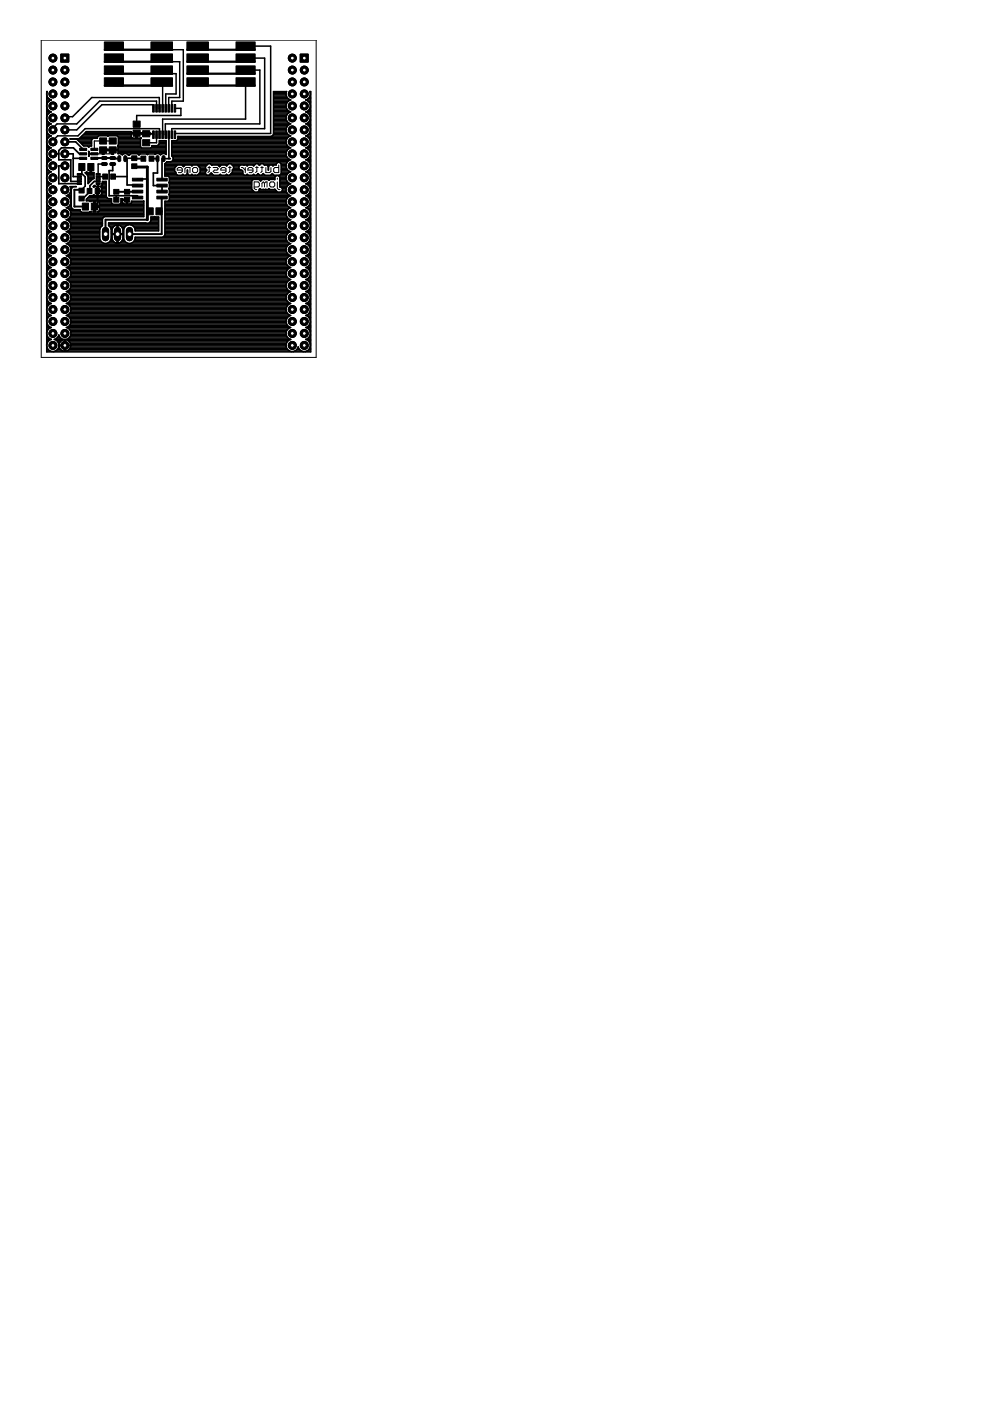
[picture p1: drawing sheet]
<svg xmlns="http://www.w3.org/2000/svg" width="210mm" height="297mm" viewBox="0 0 210 297" stroke-linecap="round" stroke-linejoin="round" font-family="sans-serif">
<g fill="none" stroke="#000" stroke-width=".21">
<path d="M38.7 36.1h-1.1v-.3l.2-.3h.6l.3 .3v.5l-.3 .3h-.6M39.2 36.6v-.8l.3-.3h.8v1.1M41.1 35.5h.5l.3 .3v.5l-.3 .3h-.5l-.3-.3v-.5zM44.1 35.5h.5M44.4 35.2v1.1l-.3 .3M45.2 35.5h.8l.3 .3-.3 .3h-.5l-.3 .2 .3 .3h.8M47.9 36.1h-1.1v-.3l.3-.3h.5l.3 .3v.5l-.3 .3h-.5M48.5 35.5h.5M48.7 35.2v1.1l-.2 .3M51.2 35.5h.3l.5 .6M52 35.5v1.1M53.6 36.1h-1v-.3l.2-.3h.6l.2 .3v.5l-.2 .3h-.6"/>
<path d="M53.9 39.6h.8l.3-.2v-.6l-.3-.2h-.8v1.3l.3 .3h.2M54.2 35.5h.5M54.5 35.2v1.1l-.3 .3M55.3 35.5h.5M55.5 35.2v1.1l-.2 .3M56.1 38.8l-.3-.2-.3 .2v.8M56.1 38.8l.2-.2h.3v1M56.1 38.8v.8M56.4 35.5v1.1h.8l.2-.3v-.8M57.2 38.8l.2-.2h.6l.3 .2v.6l-.3 .2h-.6l-.2-.2zM58.8 38.6v1.3l.3 .3h.3M58.8 37.8v.2"/>
<path d="M59.1 35v1.6h-.8l-.3-.3v-.5l.3-.3h.8"/>
</g>
<g fill="#000" stroke="#000" stroke-width=".21">
<path d="M22.1 14h4.1v1.7h-4.1zM22.1 16.5h4.1v1.8h-4.1zM22.1 8.9h4.1v1.8h-4.1zM22.1 11.4h4.1v1.8h-4.1zM32 14h4.6v1.7h-4.6zM32 16.5h4.6v1.8h-4.6zM32 8.9h4.6v1.8h-4.6zM32 11.4h4.6v1.8h-4.6zM22.1 15.5h14.5v.2h-14.5zM22.1 18h14.5v.3h-14.5zM22.1 10.4h14.5v.3h-14.5zM22.1 13h14.5v.2h-14.5z"/>
<path d="M39.6 14h4.6v1.7h-4.6zM39.6 16.5h4.6v1.8h-4.6zM39.6 8.9h4.6v1.8h-4.6zM39.6 11.4h4.6v1.8h-4.6zM39.6 15.5h14.5v.2h-14.5zM50 14h4.1v1.7h-4.1zM39.6 18h14.5v.3h-14.5zM50 16.5h4.1v1.8h-4.1zM39.6 10.4h14.5v.3h-14.5zM50 8.9h4.1v1.8h-4.1zM39.6 13h14.5v.2h-14.5zM50 11.4h4.1v1.8h-4.1z"/>
<path d="M63.6 11.5h1.7v1.7h-1.7zM16.4 38.8h.9v.3h-.9zM16.4 38.3h.9v.3h-.9zM16.4 37.8h.9v.3h-.9zM16.4 37.3h.9v.3h-.9zM16.4 36.8h.9v.3h-.9zM16.7 39.9h1.1v1h-1.1zM16.7 34.7h1.3v1.5h-1.3zM16.9 33.3h1.5v.5h-1.5zM16.9 32.4h1.5v.5h-1.5zM16.9 31.4h1.5v.5h-1.5zM18.5 39.9h1v1.1h-1z"/>
<path d="M18.6 34.7h1.3v1.5h-1.3zM19.3 31.4h1.4v.5h-1.4zM19.3 32.4h1.4v.5h-1.4zM19.3 33.3h1.4v.5h-1.4zM20.2 39.9h1v1.1h-1zM20.4 36.8h.9v.3h-.9zM20.4 37.3h.9v.3h-.9zM20.4 37.8h.9v.3h-.9zM20.4 38.3h.9v.3h-.9zM20.4 38.8h.9v.3h-.9zM21.1 29.2h1.5v1.3h-1.5zM21.1 31.1h1.5v1.3h-1.5z"/>
<path d="M21.8 36.9h1v1.1h-1zM23.5 36.9h1v1.1h-1zM23.2 29.2h1.4v1.3h-1.4zM23.2 31.1h1.4v1.3h-1.4zM27.9 34.7h1.1v1.1h-1.1zM27.9 33h1.1v1.1h-1.1zM28.2 25.7h1.5v1.3h-1.5zM28.2 27.6h1.5v1.3h-1.5zM28.1 39.1h2.2v.5h-2.2zM28.1 37.8h2.2v.6h-2.2zM29.9 33.1h1v1.1h-1zM30.2 29.6h1.5v1.3h-1.5z"/>
<path d="M30.2 27.7h1.5v1.3h-1.5zM31.6 33.1h1v1.1h-1zM32.4 27.7h.3v1.7h-.3zM32.4 22.2h.3v1.6h-.3zM33 27.7h.4v1.7h-.4zM33 22.2h.4v1.6h-.4zM33.7 27.7h.3v1.7h-.3zM33.7 22.2h.3v1.6h-.3zM34.3 27.7h.3v1.7h-.3zM34.3 22.2h.3v1.6h-.3zM35 27.7h.3v1.7h-.3zM35 22.2h.3v1.6h-.3z"/>
<path d="M33.3 39.1h2.2v.5h-2.2zM33.3 37.8h2.2v.6h-2.2zM35.6 27.7h.3v1.7h-.3zM35.6 22.2h.3v1.6h-.3zM36.3 27.7h.3v1.7h-.3zM36.3 22.2h.3v1.6h-.3zM36.9 27.7h.4v1.7h-.4zM36.9 22.2h.4v1.6h-.4zM16.7 41.6h1.1v1h-1.1zM17.5 43.1h1.3v1.4h-1.3zM19.4 43.1h1.3v1.4h-1.3zM24.1 41.8h1.1v1.1h-1.1z"/>
<path d="M24.1 40.2h1.1v1h-1.1zM26.4 41.8h1.1v1.1h-1.1zM26.4 40.2h1.1v1h-1.1zM28.1 40.3h2.2v.6h-2.2zM28.1 41.6h2.2v.6h-2.2zM31.2 44.1h1.3v1.5h-1.3zM33.1 44.1h1.3v1.5h-1.3zM33.3 40.3h2.2v.6h-2.2zM33.3 41.6h2.2v.6h-2.2z"/>
</g>
<g fill="#000" stroke="#000" stroke-width=".21">
<path d="M21.5 34.6l.3-.1h.6a.32 .32 0 0 1 .4 .3 .32 .32 0 0 1-.4 .3h-.6a.32 .32 0 0 1-.3-.5z" fill-rule="evenodd"/>
<path d="M21.5 33.3l.3-.1h.6a.32 .32 0 0 1 .4 .3 .32 .32 0 0 1-.4 .3h-.6a.32 .32 0 0 1-.3-.5z" fill-rule="evenodd"/>
<path d="M23.4 33.2h.8a.32 .32 0 0 1 .3 .3 .32 .32 0 0 1-.3 .3h-.6a.32 .32 0 0 1-.3-.2 .32 .32 0 0 1 .1-.4z" fill-rule="evenodd"/>
<path d="M23.3 34.6l.3-.1h.6a.32 .32 0 0 1 .3 .3 .32 .32 0 0 1-.3 .3h-.6a.32 .32 0 0 1-.3-.5z" fill-rule="evenodd"/>
<path d="M25.1 33a.32 .32 0 0 1 .5 .3v.7a.32 .32 0 0 1-.3 .3 .32 .32 0 0 1-.3-.3v-.7z" fill-rule="evenodd"/>
<path d="M26.4 33a.32 .32 0 0 1 .5 .3v.7a.32 .32 0 0 1-.3 .3 .32 .32 0 0 1-.4-.3v-.7z" fill-rule="evenodd"/>
<path d="M33.2 33a.32 .32 0 0 1 .5 .3v.7a.32 .32 0 0 1-.3 .3 .32 .32 0 0 1-.3-.3v-.7z" fill-rule="evenodd"/>
<path d="M34.5 33a.32 .32 0 0 1 .5 .3v.7a.32 .32 0 0 1-.3 .3 .32 .32 0 0 1-.3-.3v-.7z" fill-rule="evenodd"/>
</g>
<g fill="none" stroke="#000" stroke-width=".32">
<path d="M9.9 19.7l.1-.3-.1 55.2h56v-55.2h-.2l.1 .8-.2 .5M9.9 19.8h.1M9.9 19.6h.1M24.2 9.8v.7h14.7v10.9h-2.5v1.6M24.2 14.9v.7h13.1v4.3h-2.2v3.1M24.2 12.3v.8h13.9v7.6h-2.3v2.3M24.2 17.4v.7h10.3v4.9M52.1 9.8h5.3v18.5h-20.3v.3M52.1 12.3h4v15h-19.7v1.3M52.1 14.9h3v11.4h-20v2.3M52.1 17.4v7.9h-17.6v3.3M58 19.8h2.7"/>
<path d="M58 19.6h2.7M65.7 19.6h.2M65.8 19.8h.1M9.9 24.5h.1M9.9 28.3h.2M9.9 38l.2 .4 .8 .6-.8 .5-.2 .5M9.9 35.4l.2 .5 .8 .5-.8 .6-.2 .4M9.9 32.9l.2 .5 .8 .5-.8 .5-.2 .5M9.9 30.3l.2 .5 .8 .5-.8 .6-.2 .5M9.9 27.8l.2 .5 .8 .5-.8 .6M9.9 25.3l.2 .4 .8 .6-.8 .5-.2 .5M9.9 22.7l.2 .5 .8 .5-.8 .6-.2 .4"/>
<path d="M9.9 20.2l.2 .5M9.9 34.3h.3M9.9 37.3h.1M9.9 38.9h.9M9.9 38.4h.2M9.9 37.8h.1M9.9 32.7h.1M9.9 32.9h.1M9.9 28.6h.5M9.9 39.8h.1M9.9 39.5h.2M9.9 39.2h.5"/>
<path d="M9.9 38.7h.5M9.9 38.1h.1M9.9 37.6h.1M9.9 37h.2M9.9 36.7h.4M9.9 36.5h.9M9.9 36.2h.5M9.9 35.9h.3M9.9 35.7h.1M9.9 35.4h.1M9.9 35.1h.1M9.9 34.8h.1"/>
<path d="M9.9 34.6h.2M9.9 34h.7M9.9 33.8h.7M9.9 33.5h.3M9.9 33.2h.2M9.9 32.4h.1M9.9 32.1h.1M9.9 31.8h.2M9.9 31.6h.5M9.9 31.3h.9M9.9 31h.4M9.9 30.8h.2"/>
<path d="M9.9 30.5h.1M9.9 30.2h.1M9.9 29.9h.1M9.9 29.7h.1M9.9 29.4h.2M9.9 29.1h.4M9.9 28.9h.9M9.9 28h.1M9.9 27.7h.1M9.9 27.5h.1M9.9 27.2h.1M9.9 26.9h.2"/>
<path d="M9.9 26.6h.4M9.9 26.4h.7M9.9 26.1h.6M9.9 25.8h.3M9.9 25.6h.1M9.9 25.3h.1M9.9 25h.1M9.9 24.7h.1M9.9 24.2h.3M9.9 23.9h.6M9.9 23.7h.8M9.9 23.4h.4"/>
<path d="M9.9 23.1h.2M9.9 22.8h.1M9.9 22.6h.1M9.9 22.3h.1M9.9 22h.1M9.9 21.7h.2M9.9 21.5h.5M9.9 21.2h1M9.9 20.9h.5M9.9 20.7h.2M9.9 20.4h.1M9.9 20.1h.1"/>
<path d="M10.1 29.4l-.2 .4M10.1 21.7l-.2 .5M10.1 20.7l.8 .5M10.9 21.2l-.8 .5M14.9 39.8h.4M16.4 29.7h3M16.7 29.9h2.7M16.7 29.4h3M16.8 37h.7M17 30.2h2.4M17.1 29.1h3.6M17.3 30.5h2.1"/>
<path d="M17.4 28.9h3.5M17.5 30.8h1.9M17.6 28.6h10.2M17.9 28.3h10.9M18.1 39.5l-.8 .7M18.2 36.7h1.7M18.2 28h9.6M18.4 36.5l.7 .1v-1h.3v1h.5v1.2h-1.2M18.4 36.5h.1M18.4 36.5l-.4 .1 .7 .8v1.5l1.2-1.1M18.4 37h1.5M18.6 31h.4"/>
<path d="M18.6 37.3h1.3M18.7 38.4h.5M18.7 38.7h.2M18.7 38.1h.8M18.7 37.6h1.2M18.8 32.1v1l.1-.2M18.8 32.1l.1 .8M18.8 32.1h.1M18.8 32.7h.1M18.8 32.9h.1M18.8 32.4h.1M18.9 32.6h1.1"/>
<path d="M19.1 36.5h.3M19.1 36.2h.3M19.1 35.9h.3M19.1 35.7h.3M19.4 29.7l.3-.4h1v-.2l.2-.3h3.9l.3 .3v1.6l-.1 .2M19.8 39.5h.4M20.3 39.5l-.3-.2-.3 .3 .2 .1 .2-.2h1.2l.4-.3v-.7h.8v3.1l.5 .5h.6v1M20.6 39.5v.9h1v-.6l-.4-.3M20.6 39.8h.2M20.8 39.5v1.9h.5M20.8 38.9v1.6M20.8 39.1h.1"/>
<path d="M20.8 39.5h.1M20.8 39.2h.1M21.5 39.5h1M21.5 39.8h1M21.7 39.2h.8M21.7 32.7h.3M21.7 38.7h.8M21.7 32.4h.3M21.7 32.1h.3M22 31.8h1.7M22.1 34.8h-1.3v2.2M22.5 38.9l-.9 .1"/>
<path d="M22.9 28.9h.1M23.7 32.7h.3M23.7 32.4h.3M23.7 32.1h.3M24 31.8h11.2M24.9 28.9h2.9M25 30.9h.1M25 30.9v.1M25 31v.6h-1v1.1h-.3v-1.1h-1.7v1.1h-.3v-.8h3.3v.7l.7 .1M25 32.4h10.2M25 32.1h10.2M25 31.6h10.2"/>
<path d="M25 31.3h5M25 31h4.8M25.1 30.8h4.7M25.1 30.5h4.7M25.1 30.2h4.7M25.1 29.9h4.7M25.1 29.7h4.7M25.1 29.4h4.7M25.1 29.1h2.8M25.7 32.7h.4M25.7 32.7l.2 .2 .2-.2M26.1 32.7h.9"/>
<path d="M27 32.7l.5 .2 .2-.3h1.5l.3 .3M27 32.7h.6M28.8 28.6h.3M28.8 29.1h.3M28.8 28.9h.3M29 28.2l2.2 .1M29.1 28.3h1.7M29.3 32.7h3.7M29.5 32.9h.1M29.7 32.6l-.2 .3M29.9 29.3l-.1 .1v1.7l.3 .3h1.8l.3-.3v-.2l1.3-.1 .3-.4v-.6h1.4v3l-.1-.1M30 29.3h-.9v-1.2l1.7 .1v.3h-.7v-.1h-2.3v.6l.4 .3h.6v-1.2h-1v-.2h-9.5l-1.4 1.4-2 .1 1.4 .1 1.5 1.5h.8l.2 .2 .3-.2h.3v-1.3"/>
<path d="M31.1 32.6l.1 .2 .2-.2M31.2 28.2h.7v.3h-.7zM31.9 28.3l-.9 .1h1.5M32 31.3h3.2M32.2 31h3M32.5 23v-.8h-10.9l-5.3 5.3h-2.6M32.5 27.9v.7M32.5 28.3h.1M32.5 27.9h.1M32.5 28.6h.1M32.5 28h.1M32.8 32.6l.2 .1"/>
<path d="M33 32.7h.8M33.2 23v-1.6h-12.1l-4.8 4.9h-4.2l-1.2 1.1v.1h.3M33.2 28.6v1.7h-2.2M33.6 30.8h1.6M33.8 30.5h1.4M33.8 30.2h1.4M33.8 29.9h1.4M33.8 23v-2.3h-14.3l-4.1 4h-1.7v.3M33.8 28.6v-1.3h-15.7l-1.6 1.5h-4.3l-1.3 1.3h.3M33.8 32.7h.4M33.8 32.7l.2 .2 .2-.2M34.2 32.7h.9"/>
<path d="M34.9 37h2.6M34.9 36.7h2.4M34.9 36.5h2.3M34.9 36.2h2.1M34.9 35.9h2.1M34.9 35.7h2.1M34.9 35.4h2.3M34.9 35.1h2.6M34.9 34.8h9.1M35.1 32.7h.1M35.2 34.6h23.5M35.6 37.3l.3 .3v1l-.1 .1 .1 .2v.9l-.1 .2 .1 .1v1l-.1 .2 .1 .1"/>
<path d="M35.8 28.6h.1M35.8 38.7h17.6M35.9 37.6h22.4M35.9 38.9h17.5M35.9 38.4h17.5M35.9 37.8h22.4M35.9 39.8h17.5M35.9 39.5h17.5M35.9 39.2h17.5M35.9 38.1h17.7M36.4 32.7h24.3M36.4 32.9h24.3"/>
<path d="M36.4 32.4h24.3M36.4 32.1h24.4M36.4 31.8h24.5M36.4 31.6h24.8M36.4 31.3h25.1M36.4 31h24.7M36.4 30.8h24.4M36.4 30.5h24.3M36.4 30.2h24.3M36.4 29.9h24.3M36.6 33.2h24.2M36.6 34h24.7"/>
<path d="M36.6 34l-.4 .3M36.7 33.5v.3M36.7 33.8l-.1 .2M36.7 33.8h24.6M36.7 33.5h24.3M37.1 23h1.3v1.5h-9.4v1.8M37.6 29.7h23.1M37.7 29.4h23.2M37.7 29.1h23.4M38.7 37h.2M38.7 35.1h.4M38.9 35.3l-.3-.3h-1l-.6 .6v.7l.3 .3v.2l.3 .3h1l.2-.1 .2 .1h.4l.3-.3"/>
<path d="M38.9 35.3h.1M38.9 35.3l.3-.3h1.3l.2 .2 .2-.2h1l.5 .6v1l-.5 .5h-1l-.2-.1-.2 .1h-.4l-.3-.3M39.5 37h.4M39.7 36v.8M39.7 36h.1M39.7 36.7h.1M39.7 36.5h.1M39.7 36.2h.1M40.6 37h.2M40.6 35.1h.1M42 37h1.8M42 35.1h1.8"/>
<path d="M42.2 35.3h.1M42.2 36.7h1.4M42.3 35.4h1.3M42.4 36.5h1.2M42.4 36.2h1.4M42.4 35.9h1.4M42.4 35.7h1.2M44.4 37h.7M44.6 36.9h.1M44.7 36.7l.3 .2M44.7 36.7l-.1 .2M44.7 36.7h.2"/>
<path d="M44.7 34.8h3.7M44.9 35l-.3-.3h-.4l-.6 .6v.5l.2 .2-.2 .4v.4l.3 .3h.4l.3-.2M44.9 35v.1M44.9 35.1l1.3-.1 .4 .3M45 36.9l.3 .2h1.2l.2-.1 .2 .1h1l.1-.1 .2 .1h.5l.3-.2M45 36.9h.1M46.4 35.1h.4M46.5 35.3h.1M46.6 37h.2M48 37h.1M48 35.1h.1M48.8 37h2.9"/>
<path d="M49 36.9h.1M49.1 36.7l-.1 .2M49.1 36.7h2.4M49.1 34.8h5M49.3 35l-.3-.3h-.5l-.5 .5-.1-.2h-1l-.4 .3M49.3 35v.1M49.3 35l.2 .3v.5l-.2 .2v.6l-.2 .1M49.3 36.5h2.2M49.3 36.2h2.1M49.3 35.9h1.5M49.4 35.1h1.4M49.5 35.7h1.2"/>
<path d="M49.5 35.4h1.2M50.7 35.3l.3-.3h1.2l.2 .2 .2-.2h1l.2 .2 .4-.5h.5l.3 .4 .3-.4h.5l.3 .3h.5l.3 .3v.8v-.8l.3-.3h.5l.2 .2 .2-.2h.5v-.2l.3-.4h.4l.3 .4v2l-.3 .3h-1.2l-.4-.3-.3 .3h-1.2l-.4-.3-.3 .3h-.4l-.4-.3-.3 .3h-.4l-.2-.1-.2 .1h-1l-.2-.1-.2 .1h-.4l-.3-.3v-.5l-.8-.5zM52.3 37h.2M52.3 35.1h.2M53.4 38.4v1.8l.6 .5h.7l.4-.7 .2 .2h1.5l.2-.2 .2 .2 1.1-.1 .2 .3M53.4 38.4l.3-.4h1.2l.3 .4M53.7 37h.1M53.7 35.1h.1M54.5 37h.4M54.7 36.9h.1M54.8 34.8h.4M55 35v.1"/>
<path d="M55 38.1h.5M55.2 38.4h.1M55.6 37h.4M55.8 36.9h.1M55.9 34.8h2.7M56.1 35v.1M56.7 35.1h.4M56.9 35.9h.1M56.9 35.7h.1M56.9 35.4h.1M56.9 38.1h.2M57.5 37h.5"/>
<path d="M57.7 28.9h3.9M57.8 36.9h.1M57.8 35.1h.1M57.9 28.6h3.3M58 24.5h2.8M58 28.3h2.9M58 28h2.7M58 27.7h2.7M58 27.5h2.7M58 27.2h2.7M58 26.9h2.8M58 26.6h3"/>
<path d="M58 26.4h3.4M58 26.1h3.3M58 25.8h3M58 25.6h2.8M58 25.3h2.7M58 25h2.7M58 24.7h2.7M58 24.2h2.9M58 23.9h3.2M58 23.7h3.4M58 23.4h3M58 23.1h2.8"/>
<path d="M58 22.8h2.7M58 22.6h2.7M58 22.3h2.7M58 22h2.7M58 21.7h2.9M58 21.5h3.1M58 21.2h3.6M58 20.9h3.1M58 20.7h2.9M58 20.4h2.7M58 20.1h2.7M59.1 37.3h1.6"/>
<path d="M59.3 38.3v.1M59.3 38.9h2.3M59.3 38.4v1.3h.3l.3 .3v.4l-.3 .3h-.8l-.3-.3M59.3 38.2v-.7l-.3-.3h-.4l-.3 .3v.6l-1.1-.1-.2 .2-.2-.2h-1.2l-.4 .4M59.3 38.4h1.6M59.3 38.2v.1M59.3 37.8h1.4M59.3 39.5h1.6M59.3 39.2h1.9M59.3 38.7h1.8M59.3 38.1h1.4M59.3 37.6h1.4"/>
<path d="M59.4 37h1.4M59.4 34.6h1.4M59.6 36.7h1.5M59.6 36.5h1.9M59.6 36.2h1.6M59.6 35.9h1.3M59.6 35.7h1.2M59.6 35.4h1.1M59.6 35.1h1.1M59.6 34.8h1.1M59.7 39.8h1M60.7 24.7a1.28 1.28 0 0 0 .9 1.6 1.31 1.31 0 0 0-.9 1.5"/>
<path d="M60.7 32.4a1.28 1.28 0 0 0 .9 1.5 1.28 1.28 0 0 0-.9 1.5M60.7 35.4l.2 .5 .7 .5a1.31 1.31 0 0 0-1 1.3 1.31 1.31 0 0 0 1 1.3l-.7 .5M60.7 27.8l.2 .5M60.9 20.7l-.2-.5 .1-.8h-2.8v9l-.3 .4-20 .1v.6l-.3 .3h-1v3.3l.3 .4M60.9 21.7a1.3 1.3 0 0 0 .7 2l-.7 .6-.2 .4M60.9 29.4a1.31 1.31 0 0 0 .7 1.9l-.7 .6-.2 .5M60.9 39.5a1.32 1.32 0 0 0 .7 2 1.28 1.28 0 0 0-.9 1.5M60.9 28.3l.7 .5-.7 .6M60.9 20.7l.7 .5M61 34.3h-25.6l-.5 .4v2.6h23.6M61.6 21.2l-.7 .5M64.8 21.2l.8 .5"/>
<path d="M64.8 21.2h1.1M64.9 38.9h1M64.9 28.9h1M64.9 36.5h1M64.9 31.3h1M65 23.7h.9M65.1 26.4h.8M65.2 34h.7M65.2 33.8h.7M65.2 26.1h.7M65.3 23.9h.6M65.3 36.2h.6"/>
<path d="M65.3 31.6h.6M65.3 28.6h.6M65.3 39.2h.6M65.3 20.9h.6M65.3 21.5h.6M65.4 38.7h.5M65.4 29.1h.5M65.4 36.7h.5M65.4 31h.5M65.4 23.4h.5M65.4 26.6h.5M65.5 34.3h.4"/>
<path d="M65.5 33.5h.4M65.5 25.8h.4M65.5 24.2h.4M65.6 35.9h.3M65.6 31.8h.3M65.6 28.3h.3M65.6 39.5h.3M65.6 20.7l-.8 .5M65.6 21.7a1.3 1.3 0 0 1-.8 2l.4 .2 .6 .8M65.6 29.4a1.31 1.31 0 0 1-.8 1.9l.8 .6 .2 .5M65.6 21.7h.3M65.6 20.7h.3"/>
<path d="M65.6 38.4h.3M65.6 37h.3M65.6 30.8h.3M65.6 29.4h.3M65.6 26.9h.3M65.6 23.1h.3M65.7 34.6h.2M65.7 33.2h.2M65.7 25.6h.2M65.7 24.5h.2M65.7 35.7h.2M65.7 32.1h.2"/>
<path d="M65.7 39.8h.2M65.7 28h.2M65.7 20.4h.2M65.7 38.1h.2M65.7 29.7h.2M65.7 22h.2M65.7 37.3h.2M65.7 30.5h.2M65.7 22.8h.2M65.8 32.9h.1M65.8 34.8h.1M65.8 27.2h.1"/>
<path d="M65.8 24.7a1.28 1.28 0 0 1-1 1.6 1.31 1.31 0 0 1 1 1.5M65.8 32.4a1.28 1.28 0 0 1-1 1.5 1.28 1.28 0 0 1 1 1.5M65.8 35.4l-.2 .5-.8 .5a1.31 1.31 0 0 1 1 1.3 1.31 1.31 0 0 1-1 1.3 1.31 1.31 0 0 1 1 1.2 1.31 1.31 0 0 1-1 1.3 1.28 1.28 0 0 1 1 1.5M65.8 27.8l-.2 .5-.8 .5 .8 .6M65.8 37.8h.1M65.8 32.7h.1M65.8 37.6h.1M65.8 35.4h.1M65.8 35.1h.1M65.8 32.4h.1M65.8 30.2h.1M65.8 29.9h.1"/>
<path d="M65.8 27.7h.1M65.8 27.5h.1M65.8 25.3h.1M65.8 25h.1M65.8 24.7h.1M65.8 22.6h.1M65.8 22.3h.1M65.8 20.1h.1M9.9 44.9h.1M9.9 58.3l.2 .4 .8 .6-.8 .5-.2 .5M9.9 55.7l.2 .5 .8 .5-.8 .6-.2 .4M9.9 53.2l.2 .5 .8 .5-.8 .5"/>
<path d="M9.9 50.7l.6 .8M9.9 48.1l.2 .5 .8 .5-.8 .6-.2 .4M9.9 45.6l.2 .4M9.9 43l.2 .5 .8 .5-.8 .6-.2 .5M9.9 40.5l.2 .5 .8 .5-.4 .2M9.9 47.7h.1M9.9 42.5h.1M9.9 43.3h.1M9.9 40.6h.1M9.9 59.9h.2M9.9 59.7h.3M9.9 59.4h.7"/>
<path d="M9.9 59.1h.6M9.9 58.9h.3M9.9 58.6h.1M9.9 58.3h.1M9.9 58h.1M9.9 57.8h.1M9.9 57.5h.1M9.9 57.2h.3M9.9 56.9h.5M9.9 56.7h.8M9.9 56.4h.4M9.9 56.1h.2"/>
<path d="M9.9 55.9h.1M9.9 55.6h.1M9.9 55.3h.1M9.9 55h.1M9.9 54.8h.2M9.9 54.5h.5M9.9 54.2h.9M9.9 54h.5M9.9 53.7h.2M9.9 53.4h.1M9.9 53.1h.1M9.9 52.9h.1"/>
<path d="M9.9 52.6h.1M9.9 52.3h.2M9.9 52h.4M9.9 51.8h.7M9.9 51.5h.6M9.9 51.2h.3M9.9 50.9h.1M9.9 50.7h.1M9.9 50.4h.1M9.9 50.1h.1M9.9 49.8h.1M9.9 49.6h.3"/>
<path d="M9.9 49.3h.6M9.9 49h.8M9.9 48.8h.4M9.9 48.5h.2M9.9 48.2h.1M9.9 47.9h.1M9.9 47.4h.1M9.9 47.1h.2M9.9 46.8h.5M9.9 46.6h1M9.9 46.3h.5M9.9 46h.2"/>
<path d="M9.9 45.8h.1M9.9 45.5h.1M9.9 45.2h.1M9.9 44.7h.2M9.9 44.4h.4M9.9 44.1h.8M9.9 43.9h.6M9.9 43.6h.3M9.9 43h.1M9.9 42.8h.1M9.9 42.2h.1M9.9 41.9h.3"/>
<path d="M9.9 41.7h.6M9.9 41.4h.7M9.9 41.1h.4M9.9 40.9h.2M9.9 40.3h.1M9.9 40h.1M10.1 54.7l-.2 .5M10.1 47.1l-.2 .5M10.1 46l.8 .6M10.5 51.5l.4 .2-.8 .5-.2 .5M10.5 41.7l-.4 .3-.2 .5M10.9 46.6l-.8 .5"/>
<path d="M14.1 46.6h7.6M14.1 54.2h47.5M14.2 56.7h47.3M14.2 44.1h1M14.3 49h6.8M14.3 51.8h47.1M14.3 41.4h.8M14.4 59.4h46.9M14.4 59.1h46.9M14.5 41.7h.6M14.5 41.7l-.4-.2a1.28 1.28 0 0 0 .8-1.9h1.3l-.8 .1-.3 .4 .1 4.1M14.5 41.7l.3 .3 .2 1"/>
<path d="M14.5 51.5l-.4 .2a1.31 1.31 0 0 1 1 1.2 1.31 1.31 0 0 1-1 1.3l.7 .5M14.5 51.5h7.3M14.5 49.3h6.6M14.5 43.9h.6M14.5 56.9h46.7M14.6 54h46.6M14.6 46.8h7.1M14.6 46.3h7.2M14.6 54.5h46.5M14.6 56.4h46.5M14.6 44.4h.9M14.7 52h46.3"/>
<path d="M14.7 48.8h6.4M14.7 41.1h.4M14.7 59.7h46.3M14.7 58.9h46.3M14.7 41.9h.4M14.8 51.2h6.7M14.8 49.6h6.3M14.8 43.6h.3M14.8 57.2h46.1M14.8 53.7h46.1M14.8 47.1a1.32 1.32 0 0 1-.7 2l.7 .6 .2 .4M14.8 54.7a1.3 1.3 0 0 1-.7 2 1.31 1.31 0 0 1 1 1.3 1.31 1.31 0 0 1-1 1.3 1.31 1.31 0 0 1 1 1.2 1.31 1.31 0 0 1-1 1.3 1.31 1.31 0 0 1 1 1.3 1.31 1.31 0 0 1-1 1.2l.7 .6"/>
<path d="M14.8 46l-.7 .6 .7 .5M14.8 47.1h6.9M14.8 46h7.2M14.9 56.1h45.9M14.9 54.8h46M14.9 52.3h45.9M14.9 48.5h6.3M14.9 44.7h2.1M14.9 40.9h.2M14.9 59.9h45.9M14.9 58.6h45.9M14.9 42.2h.2"/>
<path d="M14.9 43.3h.2M14.9 57.5h45.9M14.9 50.9h6.4M14.9 49.8h6.2M14.9 53.4h45.8M14.9 47.4h6.8M15 55h45.7M15 45.8h15.5M15 44.9h2.2M15 55.9h45.7M15 48.2h6.3M15 40.6h.1"/>
<path d="M15 58.3h45.7M15 52.6h45.7M15 43l-.5 .9-.4 .1a1.29 1.29 0 0 1 .7 2M15 50.1v.6M15 50.7l-.5 .8M15 47.7h6.7M15 42.5h.1M15 58h45.7M15 57.8h45.7M15 55.6h45.7M15 55.3h45.7M15 53.1h45.7"/>
<path d="M15 52.9h45.7M15 50.7h6.2M15 50.4h6.1M15 50.1h6.1M15 47.9h6.6M15 45.5h15.5M15 45.2h15.5M15 43h.1M15 42.8h.1M15 40.3h.1M15 40h.1M15.2 44.2l.4 .2h1.4v.3l.3 .3 2-.1"/>
<path d="M17.3 42h.4M18.3 42.5h5.3M18.4 42.2h5.2M18.6 41.9h4.1M18.8 40.5v.4M18.9 41.7h3.6M19 44.9h11.5M19.1 42.7l.8-.1v1h1.2l-.1-.7-.3-.3h-.5v2.3M19.1 42.7h.1M19.8 41.4h.2M19.9 43.3h.3M19.9 44.7h.3"/>
<path d="M19.9 44.4h.3M19.9 44.1h.3M19.9 43.6h.3M19.9 43h.3M19.9 42.8h.3M20.2 43.9h10.3M20.6 41.4h.2M20.6 41.1h.2M20.6 40.9h.2M20.6 40.3h.2M20.6 40h.2M21 42.8h2.6"/>
<path d="M21 44.7l.1-.8h-1.2v1M21 44.7l-.3 .2M21.1 44.7h9.4M21.1 43.3h9.4M21.1 44.4h9.4M21.1 44.1h9.4M21.1 43.6h9.4M21.1 43h2.5M21.4 41.4h1.1M21.6 41.1h.9M21.6 40.6v.6l-.3 .2M21.6 40.9h.9"/>
<path d="M21.6 40.3h.9M21.6 40h.9M22.5 40.6h-1.9v.8l-.7-.1-.2 .2h-.7l-.7 .7v.4h.7l.1 .1M22.9 51.5h1.6M23 47.4h10.6M23.2 47.9h1M23.3 51.2h.8M23.4 48.2h.5M23.5 50.9h.4M23.5 48.5h.3M23.6 50.7h.2M23.6 50.4h.1"/>
<path d="M23.6 50.1h.1M23.6 49.8h.1M23.6 49.6h1.2M23.6 49.3h.1M23.6 49h.1M23.6 48.8h.1M23.6 43.1l.3 .2M23.7 48.8a1.16 1.16 0 0 1 1.1-1.1v3.9l-.6-.3-.4-.6M23.7 48.8v.7h2.4v-.7M24.8 51.5h.2M24.8 51.2h.2M24.8 50.9h.2"/>
<path d="M24.8 50.7h.2M24.8 50.4h.2M24.8 50.1h.2M24.8 49.8h.2M24.8 49.3h.2M24.8 49h.2M24.8 48.8h.2M24.8 48.5h.2M24.8 48.2h.2M24.8 47.9h.2M25 49.6h1.2M25.3 51.5h1.6"/>
<path d="M25.6 47.9h1M25.7 42.5h1.3v.8l.6-.1 .3-.5 2.6-.1v3.3l-8.5 .1-.3 .5v1.3l-.6 .8v2a1.24 1.24 0 0 0 1.3 1 1.24 1.24 0 0 0 1.2-1v-2l-.2-.4-.4-.4v-.6h7.9a.75 .75 0 0 0 1.1-.5v-.7h1.6v3h-4.9a1.21 1.21 0 0 0-1-1.4l-4.7 .1M25.7 43.1l-.3 .2M25.7 43h.3M25.7 42.8h.3M25.7 42.2h.3M25.7 51.2h.8M25.9 48.2h.5M25.9 50.9h.5M26 42.5l.1 .7 .7 .1v-1.1l-1.1-.1v1M26 48.5h.3M26 50.7h.2"/>
<path d="M26.1 48.8a1.16 1.16 0 0 0-1.1-1.1v3.9a1.16 1.16 0 0 0 1.1-1.1v-.8h-2.4l.1 1M26.1 50.4h.1M26.1 50.1h.1M26.1 49.8h.1M26.1 49.3h.1M26.1 49h.1M26.1 48.8h.1M26.8 43h.2M26.8 42.8h.2M27.7 47.7h5.9M27.9 43h2.6M27.9 42.8h2.6"/>
<path d="M28 51.5h33.2M28.2 47.9h5.4M28.3 51.2h32.7M28.5 48.2h5.1M28.5 50.9h32.3M28.6 48.5h5M28.6 50.7h32.1M28.7 50.4h32M28.7 48.8h4.9M31.8 47.1h1.8M32 46.8h1.6M32 46.6h1.6"/>
<path d="M32 46.3h1.6M32 46h1.6M34.7 50.1h26M34.9 49.8h25.9M35 44.9h25.7M35 47.7h25.7M35 43.3h25.8M35 49.6h25.9M35 49.3h26.2M35 49h26.4M35 48.8h26M35 48.5h25.8"/>
<path d="M35 48.2h25.7M35 47.9h25.7M35 47.4h25.7M35 47.1h25.9M35 46.8h26.1M35 46.6h26.6M35 46.3h26.1M35 46h25.9M35 45.8h25.7M35 45.5h25.7M35 45.2h25.7M35 44.7h25.8"/>
<path d="M35 44.4h26M35 44.1h26.4M35 43.9h26.2M35 43.6h25.9M35 43h25.7M35 42.8h25.7M35.8 42.5h24.9M35.8 40h17.6M35.9 41.1h25.1M35.9 41.4v1l-.3 .3h-.6l-.1 7.3-.5 .3h-5.7a1.23 1.23 0 0 1-1.1 1.3 1.23 1.23 0 0 1-1.4-1v-2l.6-.8 .4-.2M35.9 40.6h17.9M35.9 42.2h24.9"/>
<path d="M35.9 41.9h25.1M35.9 41.7h25.4M35.9 41.4h25.5M35.9 40.9h24.9M35.9 40.3h17.6M54.8 40.6h3.9M55 40.3h3.4M55.1 40h.1M57 40h.1M58.5 40.4h.1M59.7 40.6h1M59.9 40.3h.8"/>
<path d="M59.9 40h.8M60.7 43l.2 .5 .7 .5a1.29 1.29 0 0 0-.7 2M60.7 50.1l.2 1 .3 .4M60.9 47.1a1.32 1.32 0 0 0 .7 2l-.4 .2M60.9 54.7a1.3 1.3 0 0 0 .7 2 1.31 1.31 0 0 0-1 1.3 1.31 1.31 0 0 0 1 1.3 1.31 1.31 0 0 0-1 1.2 1.31 1.31 0 0 0 1 1.3 1.31 1.31 0 0 0-1 1.3 1.31 1.31 0 0 0 1 1.2 1.31 1.31 0 0 0-1 1.3 1.31 1.31 0 0 0 1 1.3 1.31 1.31 0 0 0-.9 1.5M60.9 46l.7 .6M61.2 51.5l.4 .2a1.31 1.31 0 0 0-1 1.2 1.31 1.31 0 0 0 1 1.3l-.7 .5M61.2 49.3l-.3 .4-.2 .4M61.6 46.6l-.7 .5M64.8 46.6l.8 .5M64.8 46.6h1.1M64.9 54.2h1"/>
<path d="M65 56.7h.9M65 44.1h.9M65 49h.9M65.1 51.8h.8M65.1 41.4h.8M65.1 59.4h.8M65.2 59.1h.7M65.2 51.5h.7M65.2 41.7h.7M65.2 49.3l.6 .8M65.2 49.3h.7M65.3 43.9h.6"/>
<path d="M65.3 56.9h.6M65.3 54h.6M65.3 46.8h.6M65.3 46.3h.6M65.4 54.5h.5M65.4 56.4h.5M65.4 44.4h.5M65.4 52h.5M65.4 48.8h.5M65.4 41.1h.5M65.5 59.7h.4M65.5 58.9h.4"/>
<path d="M65.5 41.9h.4M65.5 51.2h.4M65.5 49.6h.4M65.5 57.2h.4M65.5 43.6h.4M65.6 53.7h.3M65.6 54.7a1.3 1.3 0 0 1-.8 2 1.31 1.31 0 0 1 1 1.3 1.31 1.31 0 0 1-1 1.3 1.31 1.31 0 0 1 1 1.2 1.31 1.31 0 0 1-1 1.3 1.31 1.31 0 0 1 1 1.3 1.31 1.31 0 0 1-1 1.2 1.31 1.31 0 0 1 1 1.3 1.31 1.31 0 0 1-1 1.3 1.31 1.31 0 0 1 1 1.5M65.6 47.1a1.32 1.32 0 0 1-.8 2l.4 .2M65.6 46l-.8 .6M65.6 47.1h.3M65.6 46h.3M65.6 56.1h.3"/>
<path d="M65.6 54.8h.3M65.6 52.3h.3M65.6 48.5h.3M65.6 44.7h.3M65.6 40.9h.3M65.7 59.9h.2M65.7 58.6h.2M65.7 50.9h.2M65.7 42.2h.2M65.7 43.3h.2M65.7 57.5h.2M65.7 49.8h.2"/>
<path d="M65.7 53.4h.2M65.7 47.4h.2M65.7 55h.2M65.7 45.8h.2M65.7 44.9h.2M65.7 55.9h.2M65.7 48.2h.2M65.8 40.6h.1M65.8 58.3h.1M65.8 52.6h.1M65.8 43l-.6 .9-.4 .1a1.29 1.29 0 0 1 .8 2M65.8 50.1v.6"/>
<path d="M65.8 50.7l-.6 .8-.4 .2a1.31 1.31 0 0 1 1 1.2 1.31 1.31 0 0 1-1 1.3l.8 .5M65.8 47.7h.1M65.8 42.5h.1M65.8 58h.1M65.8 57.8h.1M65.8 55.6h.1M65.8 55.3h.1M65.8 53.1h.1M65.8 52.9h.1M65.8 50.7h.1M65.8 50.4h.1M65.8 50.1h.1"/>
<path d="M65.8 47.9h.1M65.8 45.5h.1M65.8 45.2h.1M65.8 43h.1M65.8 42.8h.1M65.8 40.3h.1M65.8 40h.1M9.9 72h1M9.9 71l.2 .4 .8 .6M9.9 68.4l.2 .5 .8 .5-.8 .6-.2 .4M9.9 65.9l.2 .5 .8 .5-.4 .2M9.9 63.3l.2 .5 .8 .5-.8 .6-.2 .5"/>
<path d="M9.9 60.8l.2 .5 .8 .5-.8 .6-.2 .4M9.9 74.4h.7M9.9 74.1h.4M9.9 73.9h.2M9.9 73.6h.1M9.9 73.3h.1M9.9 73h.1M9.9 72.8h.1M9.9 72.5h.2M9.9 72.2h.5M9.9 71.7h.5M9.9 71.4h.2"/>
<path d="M9.9 71.1h.1M9.9 70.9h.1M9.9 70.6h.1M9.9 70.3h.1M9.9 70h.2M9.9 69.8h.4M9.9 69.5h.8M9.9 69.2h.5M9.9 69h.3M9.9 68.7h.1M9.9 68.4h.1M9.9 68.1h.1"/>
<path d="M9.9 67.9h.1M9.9 67.6h.1M9.9 67.3h.3M9.9 67h.6M9.9 66.8h.7M9.9 66.5h.3M9.9 66.2h.2M9.9 66h.1M9.9 65.7h.1M9.9 65.4h.1M9.9 65.1h.1M9.9 64.9h.2"/>
<path d="M9.9 64.6h.5M9.9 64.3h.9M9.9 64.1h.4M9.9 63.8h.2M9.9 63.5h.1M9.9 63.2h.1M9.9 62.9h.1M9.9 62.7h.1M9.9 62.4h.2M9.9 62.1h.4M9.9 61.9h.9M9.9 61.6h.5"/>
<path d="M9.9 61.3h.2M9.9 61h.1M9.9 60.8h.1M9.9 60.5h.1M9.9 60.2h.1M10.5 67.1l-.6 .8M10.9 72l-.8 .5-.2 .5M11.6 72h1.8M11.7 74.4h1.6M12 72.2h1M12 71.7h.9M12.1 74.1h.8"/>
<path d="M12.3 72.5a1.32 1.32 0 0 1-.6 2 1.32 1.32 0 0 1-1.8-1M12.3 72.5h.4M12.3 71.4h.3M12.3 73.9h.4M12.4 72.8h.2M12.4 71.1h.1M12.5 73.6h.1M12.5 73.3l.2 .6M12.5 73.3h.1M12.5 73h.1M12.6 72.8l.5-.6 .6-.2v2.5M12.6 72.8l-.1 .3"/>
<path d="M12.7 73.9l.4 .4 .6 .2M13.7 74.5h.1M13.7 74.4h.1M13.7 74.1h.1M13.7 73.9h.1M13.7 73.6h.1M13.7 73.3h.1M13.7 73h.1M13.7 72.8h.1M13.7 72.5h.1M13.7 72.2h.1M13.8 72v2.5a1.26 1.26 0 0 0 1.2-1.2h-2.5"/>
<path d="M13.8 72l.7 .3 .4 .5M14.1 72h47.5M14.1 64.3h47.5M14.2 74.4h47.2M14.2 61.9h47.3M14.2 69.5h47.3M14.4 66.8h46.9M14.4 67h46.9M14.5 72.2h46.6M14.5 69.2h46.7M14.5 61.6h46.7M14.5 64.6h46.7"/>
<path d="M14.6 71.7h46.5M14.6 74.1h46.4M14.6 64.1h46.5M14.6 62.1h46.5M14.6 69.8h46.4M14.7 66.5h46.3M14.7 67.3h46.3M14.8 72.5h46.1M14.8 69h46.1M14.8 61.3h46.1M14.8 73.9h46M14.8 64.9h46.1"/>
<path d="M14.8 64.9a1.31 1.31 0 0 1-.7 2 1.31 1.31 0 0 1 .9 1.5M14.8 71.4h46.1M14.9 63.8h45.9M14.9 62.4h45.9M14.9 70h45.9M14.9 72.8l.1 .4h-2.5M14.9 72.8h45.8M14.9 67.6h45.9M14.9 66.2h45.9M14.9 73.6h45.8M14.9 68.7h45.9M14.9 65.1h45.9"/>
<path d="M14.9 61h45.9M15 73h45.7M15 71.1h45.7M15 63.5h45.7M15 62.7h45.7M15 73.3h45.7M15 70.3h45.7M15 66h45.7M15 60.2h45.7M15 68.4l-.2 .5-.7 .5a1.32 1.32 0 0 1 .6 2.2 1.32 1.32 0 0 1-2.2-.6l-.2 .4-.8 .6 .8 .5M15 70.9h45.7M15 70.6h45.7"/>
<path d="M15 68.4h45.7M15 68.1h45.7M15 67.9h45.7M15 65.7h45.7M15 65.4h45.7M15 63.2h45.7M15 62.9h45.7M15 60.8h45.7M15 60.5h45.7M60.7 68.4l.2 .5 .7 .5a1.31 1.31 0 0 0-1 1.3 1.31 1.31 0 0 0 1 1.3l-.7 .5M60.9 72.5a1.32 1.32 0 0 0 .5 1.9 1.32 1.32 0 0 0 1.8-.8M62.5 74.4h1.4"/>
<path d="M62.9 74.1h.7M63.1 73.9h.3M63.2 73.6h.1M64.9 72h1M64.9 64.3h1M64.9 61.9h1M65 69.5h.9M65 74.4h.9M65.1 66.8h.8M65.2 67h.7M65.3 69.2h.6M65.3 61.6h.6"/>
<path d="M65.3 64.6h.6M65.3 72.2h.6M65.3 71.7h.6M65.4 64.1h.5M65.4 62.1h.5M65.4 69.8h.5M65.4 74.1h.5M65.4 66.5h.5M65.5 67.3h.4M65.5 69h.4M65.6 61.3h.3M65.6 64.9h.3"/>
<path d="M65.6 72.5a1.32 1.32 0 0 1-.6 1.9 1.32 1.32 0 0 1-1.8-.8M65.6 72.5h.3M65.6 71.4h.3M65.6 63.8h.3M65.6 62.4h.3M65.6 73.9h.3M65.6 70h.3M65.6 66.2h.3M65.7 67.6h.2M65.7 68.7h.2M65.7 72.8h.2M65.7 65.1h.2"/>
<path d="M65.7 61h.2M65.7 71.1h.2M65.7 63.5h.2M65.7 62.7h.2M65.7 73.6h.2M65.7 70.3h.2M65.8 67.9h.1M65.8 66h.1M65.8 60.2h.1M65.8 68.4l-.2 .5-.8 .5a1.31 1.31 0 0 1 1 1.3 1.31 1.31 0 0 1-1 1.3l.8 .5M65.8 73.3h.1M65.8 73h.1"/>
<path d="M65.8 70.9h.1M65.8 70.6h.1M65.8 68.4h.1M65.8 68.1h.1M65.8 65.7h.1M65.8 65.4h.1M65.8 63.2h.1M65.8 62.9h.1M65.8 60.8h.1M65.8 60.5h.1"/>
</g>
<g fill="none" stroke="#000" stroke-width=".42">
<path d="M20 33.6l3.9-.1v.1h1.4M26.6 33.5v.1M28.5 33.5l1.9 .1M29.2 38v.1M31.2 38v8.6h-8.8v3M32.1 33.6h1.3M35.8 33.6h.3M17.3 40.4v-.2h-1.5v3.6h2.3M20.7 40.5v3.3h-.7M29.2 40.6l-4.5 .1M31.2 44.8h.6M33.7 44.8h.6"/>
<path d="M34.4 41.9l-.1 7.7h-6.8"/>
</g>
<g fill="none" stroke="#000" stroke-width=".25">
<path d="M12.5 38.9v.1M16.8 32.6h.8M16.8 38.5h.1M16.8 37h.6M20.8 38.5h.1M21.9 31.8v.8M22.3 37.4v.1M23.9 31.8v.8h-3.9M23.9 29.9h-3.9v1.8M26.6 33.6h.3M29.2 39.2v.1M34.4 33.6h.3"/>
<path d="M17.3 42v.1M18.8 40.5h.3M20.7 40.5h.1M29.2 41.5v.4"/>
</g>
<g fill="none" stroke="#000" stroke-width=".36">
<path d="M11.2 32.6h1.3M13.7 32.6h1.8v4.8h1.3M13.7 35.2h-1.2v3.7h4.3M13.7 30.1h2.3l1.6 1.6M15.5 33.6h2.1M16.8 32.6l-1.2-1.3h-2.6l-.5 .6v2h2.5v4.6h1.8M17.4 35.4v1.6M17.5 37l.6 .5v2M20.8 37.4h1.5M20.8 38.5h-.8l-.9 .9v1.1M23.9 34.8v1.4h-.8v5.3h6.1M24 37.4h2.9"/>
<path d="M26.6 33.5h1.9M26.9 33.6v5.6h2.3M29.2 38h2M33.4 33.6v3.1h-.9v2.6h1.9v1.3M34.4 33.6v4.5M35.8 28.6v5h-1.1M18.8 40.9l-1.1 1.1M24.7 41.5v.9"/>
</g>
<path d="M28.5 35.2v.2h2.7v11.2" fill="none" stroke="#000" stroke-width=".61"/>
<circle cx="64.5" cy="12.3" r=".4" fill="#fff" stroke="#000" stroke-width=".21"/>
<circle cx="62" cy="12.3" r=".85" fill="#000" stroke="#000" stroke-width=".21"/>
<circle cx="62" cy="12.3" r=".4" fill="#fff" stroke="#000" stroke-width=".21"/>
<circle cx="64.5" cy="14.9" r=".85" fill="#000" stroke="#000" stroke-width=".21"/>
<circle cx="64.5" cy="14.9" r=".4" fill="#fff" stroke="#000" stroke-width=".21"/>
<circle cx="62" cy="14.9" r=".85" fill="#000" stroke="#000" stroke-width=".21"/>
<circle cx="62" cy="14.9" r=".4" fill="#fff" stroke="#000" stroke-width=".21"/>
<circle cx="64.5" cy="17.4" r=".85" fill="#000" stroke="#000" stroke-width=".21"/>
<circle cx="64.5" cy="17.4" r=".4" fill="#fff" stroke="#000" stroke-width=".21"/>
<circle cx="62" cy="17.4" r=".85" fill="#000" stroke="#000" stroke-width=".21"/>
<circle cx="62" cy="17.4" r=".4" fill="#fff" stroke="#000" stroke-width=".21"/>
<circle cx="64.5" cy="19.9" r=".85" fill="#000" stroke="#000" stroke-width=".21"/>
<circle cx="64.5" cy="19.9" r=".4" fill="#fff" stroke="#000" stroke-width=".21"/>
<circle cx="62" cy="19.9" r=".85" fill="#000" stroke="#000" stroke-width=".21"/>
<circle cx="62" cy="19.9" r=".4" fill="#fff" stroke="#000" stroke-width=".21"/>
<circle cx="64.5" cy="22.5" r=".85" fill="#000" stroke="#000" stroke-width=".21"/>
<circle cx="64.5" cy="22.5" r=".4" fill="#fff" stroke="#000" stroke-width=".21"/>
<circle cx="62" cy="22.5" r=".85" fill="#000" stroke="#000" stroke-width=".21"/>
<circle cx="62" cy="22.5" r=".4" fill="#fff" stroke="#000" stroke-width=".21"/>
<circle cx="64.5" cy="25" r=".85" fill="#000" stroke="#000" stroke-width=".21"/>
<circle cx="64.5" cy="25" r=".4" fill="#fff" stroke="#000" stroke-width=".21"/>
<circle cx="62" cy="25" r=".85" fill="#000" stroke="#000" stroke-width=".21"/>
<circle cx="62" cy="25" r=".4" fill="#fff" stroke="#000" stroke-width=".21"/>
<circle cx="64.5" cy="27.5" r=".85" fill="#000" stroke="#000" stroke-width=".21"/>
<circle cx="64.5" cy="27.5" r=".4" fill="#fff" stroke="#000" stroke-width=".21"/>
<circle cx="62" cy="27.5" r=".85" fill="#000" stroke="#000" stroke-width=".21"/>
<circle cx="62" cy="27.5" r=".4" fill="#fff" stroke="#000" stroke-width=".21"/>
<circle cx="64.5" cy="30.1" r=".85" fill="#000" stroke="#000" stroke-width=".21"/>
<circle cx="64.5" cy="30.1" r=".4" fill="#fff" stroke="#000" stroke-width=".21"/>
<circle cx="62" cy="30.1" r=".85" fill="#000" stroke="#000" stroke-width=".21"/>
<circle cx="62" cy="30.1" r=".4" fill="#fff" stroke="#000" stroke-width=".21"/>
<circle cx="64.5" cy="32.6" r=".85" fill="#000" stroke="#000" stroke-width=".21"/>
<circle cx="64.5" cy="32.6" r=".4" fill="#fff" stroke="#000" stroke-width=".21"/>
<circle cx="62" cy="32.6" r=".85" fill="#000" stroke="#000" stroke-width=".21"/>
<circle cx="62" cy="32.6" r=".4" fill="#fff" stroke="#000" stroke-width=".21"/>
<circle cx="64.5" cy="35.2" r=".85" fill="#000" stroke="#000" stroke-width=".21"/>
<circle cx="64.5" cy="35.2" r=".4" fill="#fff" stroke="#000" stroke-width=".21"/>
<circle cx="62" cy="35.2" r=".85" fill="#000" stroke="#000" stroke-width=".21"/>
<circle cx="62" cy="35.2" r=".4" fill="#fff" stroke="#000" stroke-width=".21"/>
<circle cx="64.5" cy="37.7" r=".85" fill="#000" stroke="#000" stroke-width=".21"/>
<circle cx="64.5" cy="37.7" r=".4" fill="#fff" stroke="#000" stroke-width=".21"/>
<circle cx="62" cy="37.7" r=".85" fill="#000" stroke="#000" stroke-width=".21"/>
<circle cx="62" cy="37.7" r=".4" fill="#fff" stroke="#000" stroke-width=".21"/>
<circle cx="64.5" cy="40.2" r=".85" fill="#000" stroke="#000" stroke-width=".21"/>
<circle cx="64.5" cy="40.2" r=".4" fill="#fff" stroke="#000" stroke-width=".21"/>
<circle cx="62" cy="40.2" r=".85" fill="#000" stroke="#000" stroke-width=".21"/>
<circle cx="62" cy="40.2" r=".4" fill="#fff" stroke="#000" stroke-width=".21"/>
<circle cx="64.5" cy="42.8" r=".85" fill="#000" stroke="#000" stroke-width=".21"/>
<circle cx="64.5" cy="42.8" r=".4" fill="#fff" stroke="#000" stroke-width=".21"/>
<circle cx="62" cy="42.8" r=".85" fill="#000" stroke="#000" stroke-width=".21"/>
<circle cx="62" cy="42.8" r=".4" fill="#fff" stroke="#000" stroke-width=".21"/>
<circle cx="64.5" cy="45.3" r=".85" fill="#000" stroke="#000" stroke-width=".21"/>
<circle cx="64.5" cy="45.3" r=".4" fill="#fff" stroke="#000" stroke-width=".21"/>
<circle cx="62" cy="45.3" r=".85" fill="#000" stroke="#000" stroke-width=".21"/>
<circle cx="62" cy="45.3" r=".4" fill="#fff" stroke="#000" stroke-width=".21"/>
<circle cx="64.5" cy="47.9" r=".85" fill="#000" stroke="#000" stroke-width=".21"/>
<circle cx="64.5" cy="47.9" r=".4" fill="#fff" stroke="#000" stroke-width=".21"/>
<circle cx="62" cy="47.9" r=".85" fill="#000" stroke="#000" stroke-width=".21"/>
<circle cx="62" cy="47.9" r=".4" fill="#fff" stroke="#000" stroke-width=".21"/>
<circle cx="64.5" cy="50.4" r=".85" fill="#000" stroke="#000" stroke-width=".21"/>
<circle cx="64.5" cy="50.4" r=".4" fill="#fff" stroke="#000" stroke-width=".21"/>
<circle cx="62" cy="50.4" r=".85" fill="#000" stroke="#000" stroke-width=".21"/>
<circle cx="62" cy="50.4" r=".4" fill="#fff" stroke="#000" stroke-width=".21"/>
<circle cx="64.5" cy="52.9" r=".85" fill="#000" stroke="#000" stroke-width=".21"/>
<circle cx="64.5" cy="52.9" r=".4" fill="#fff" stroke="#000" stroke-width=".21"/>
<circle cx="62" cy="52.9" r=".85" fill="#000" stroke="#000" stroke-width=".21"/>
<circle cx="62" cy="52.9" r=".4" fill="#fff" stroke="#000" stroke-width=".21"/>
<circle cx="64.5" cy="55.5" r=".85" fill="#000" stroke="#000" stroke-width=".21"/>
<circle cx="64.5" cy="55.5" r=".4" fill="#fff" stroke="#000" stroke-width=".21"/>
<circle cx="62" cy="55.5" r=".85" fill="#000" stroke="#000" stroke-width=".21"/>
<circle cx="62" cy="55.5" r=".4" fill="#fff" stroke="#000" stroke-width=".21"/>
<circle cx="64.5" cy="58" r=".85" fill="#000" stroke="#000" stroke-width=".21"/>
<circle cx="64.5" cy="58" r=".4" fill="#fff" stroke="#000" stroke-width=".21"/>
<circle cx="62" cy="58" r=".85" fill="#000" stroke="#000" stroke-width=".21"/>
<circle cx="62" cy="58" r=".4" fill="#fff" stroke="#000" stroke-width=".21"/>
<circle cx="64.5" cy="60.5" r=".85" fill="#000" stroke="#000" stroke-width=".21"/>
<circle cx="64.5" cy="60.5" r=".4" fill="#fff" stroke="#000" stroke-width=".21"/>
<circle cx="62" cy="60.5" r=".85" fill="#000" stroke="#000" stroke-width=".21"/>
<circle cx="62" cy="60.5" r=".4" fill="#fff" stroke="#000" stroke-width=".21"/>
<circle cx="64.5" cy="63.1" r=".85" fill="#000" stroke="#000" stroke-width=".21"/>
<circle cx="64.5" cy="63.1" r=".4" fill="#fff" stroke="#000" stroke-width=".21"/>
<circle cx="62" cy="63.1" r=".85" fill="#000" stroke="#000" stroke-width=".21"/>
<circle cx="62" cy="63.1" r=".4" fill="#fff" stroke="#000" stroke-width=".21"/>
<circle cx="64.5" cy="65.6" r=".85" fill="#000" stroke="#000" stroke-width=".21"/>
<circle cx="64.5" cy="65.6" r=".4" fill="#fff" stroke="#000" stroke-width=".21"/>
<circle cx="62" cy="65.6" r=".85" fill="#000" stroke="#000" stroke-width=".21"/>
<circle cx="62" cy="65.6" r=".4" fill="#fff" stroke="#000" stroke-width=".21"/>
<circle cx="64.5" cy="68.2" r=".85" fill="#000" stroke="#000" stroke-width=".21"/>
<circle cx="64.5" cy="68.2" r=".4" fill="#fff" stroke="#000" stroke-width=".21"/>
<circle cx="62" cy="68.2" r=".85" fill="#000" stroke="#000" stroke-width=".21"/>
<circle cx="62" cy="68.2" r=".4" fill="#fff" stroke="#000" stroke-width=".21"/>
<circle cx="64.5" cy="70.7" r=".85" fill="#000" stroke="#000" stroke-width=".21"/>
<circle cx="64.5" cy="70.7" r=".4" fill="#fff" stroke="#000" stroke-width=".21"/>
<circle cx="62" cy="70.7" r=".85" fill="#000" stroke="#000" stroke-width=".21"/>
<circle cx="62" cy="70.7" r=".4" fill="#fff" stroke="#000" stroke-width=".21"/>
<circle cx="64.5" cy="73.2" r=".85" fill="#000" stroke="#000" stroke-width=".21"/>
<circle cx="64.5" cy="73.2" r=".4" fill="#fff" stroke="#000" stroke-width=".21"/>
<circle cx="62" cy="73.2" r=".85" fill="#000" stroke="#000" stroke-width=".21"/>
<circle cx="62" cy="73.2" r=".4" fill="#fff" stroke="#000" stroke-width=".21"/>
<path d="M12.9 11.5h1.7v1.7h-1.7z" fill="#000" stroke="#000" stroke-width=".21"/>
<circle cx="13.8" cy="12.3" r=".4" fill="#fff" stroke="#000" stroke-width=".21"/>
<circle cx="11.2" cy="12.3" r=".85" fill="#000" stroke="#000" stroke-width=".21"/>
<circle cx="11.2" cy="12.3" r=".4" fill="#fff" stroke="#000" stroke-width=".21"/>
<circle cx="13.8" cy="14.9" r=".85" fill="#000" stroke="#000" stroke-width=".21"/>
<circle cx="13.8" cy="14.9" r=".4" fill="#fff" stroke="#000" stroke-width=".21"/>
<circle cx="11.2" cy="14.9" r=".85" fill="#000" stroke="#000" stroke-width=".21"/>
<circle cx="11.2" cy="14.9" r=".4" fill="#fff" stroke="#000" stroke-width=".21"/>
<circle cx="13.8" cy="17.4" r=".85" fill="#000" stroke="#000" stroke-width=".21"/>
<circle cx="13.8" cy="17.4" r=".4" fill="#fff" stroke="#000" stroke-width=".21"/>
<circle cx="11.2" cy="17.4" r=".85" fill="#000" stroke="#000" stroke-width=".21"/>
<circle cx="11.2" cy="17.4" r=".4" fill="#fff" stroke="#000" stroke-width=".21"/>
<circle cx="13.8" cy="19.9" r=".85" fill="#000" stroke="#000" stroke-width=".21"/>
<circle cx="13.8" cy="19.9" r=".4" fill="#fff" stroke="#000" stroke-width=".21"/>
<circle cx="11.2" cy="19.9" r=".85" fill="#000" stroke="#000" stroke-width=".21"/>
<circle cx="11.2" cy="19.9" r=".4" fill="#fff" stroke="#000" stroke-width=".21"/>
<circle cx="13.8" cy="22.5" r=".85" fill="#000" stroke="#000" stroke-width=".21"/>
<circle cx="13.8" cy="22.5" r=".4" fill="#fff" stroke="#000" stroke-width=".21"/>
<circle cx="11.2" cy="22.5" r=".85" fill="#000" stroke="#000" stroke-width=".21"/>
<circle cx="11.2" cy="22.5" r=".4" fill="#fff" stroke="#000" stroke-width=".21"/>
<circle cx="13.8" cy="25" r=".85" fill="#000" stroke="#000" stroke-width=".21"/>
<circle cx="13.8" cy="25" r=".4" fill="#fff" stroke="#000" stroke-width=".21"/>
<circle cx="11.2" cy="25" r=".85" fill="#000" stroke="#000" stroke-width=".21"/>
<circle cx="11.2" cy="25" r=".4" fill="#fff" stroke="#000" stroke-width=".21"/>
<circle cx="13.8" cy="27.5" r=".85" fill="#000" stroke="#000" stroke-width=".21"/>
<circle cx="13.8" cy="27.5" r=".4" fill="#fff" stroke="#000" stroke-width=".21"/>
<circle cx="11.2" cy="27.5" r=".85" fill="#000" stroke="#000" stroke-width=".21"/>
<circle cx="11.2" cy="27.5" r=".4" fill="#fff" stroke="#000" stroke-width=".21"/>
<circle cx="13.8" cy="30.1" r=".85" fill="#000" stroke="#000" stroke-width=".21"/>
<circle cx="13.8" cy="30.1" r=".4" fill="#fff" stroke="#000" stroke-width=".21"/>
<circle cx="11.2" cy="30.1" r=".85" fill="#000" stroke="#000" stroke-width=".21"/>
<circle cx="11.2" cy="30.1" r=".4" fill="#fff" stroke="#000" stroke-width=".21"/>
<circle cx="13.8" cy="32.6" r=".85" fill="#000" stroke="#000" stroke-width=".21"/>
<circle cx="13.8" cy="32.6" r=".4" fill="#fff" stroke="#000" stroke-width=".21"/>
<circle cx="11.2" cy="32.6" r=".85" fill="#000" stroke="#000" stroke-width=".21"/>
<circle cx="11.2" cy="32.6" r=".4" fill="#fff" stroke="#000" stroke-width=".21"/>
<circle cx="13.8" cy="35.2" r=".85" fill="#000" stroke="#000" stroke-width=".21"/>
<circle cx="13.8" cy="35.2" r=".4" fill="#fff" stroke="#000" stroke-width=".21"/>
<circle cx="11.2" cy="35.2" r=".85" fill="#000" stroke="#000" stroke-width=".21"/>
<circle cx="11.2" cy="35.2" r=".4" fill="#fff" stroke="#000" stroke-width=".21"/>
<circle cx="13.8" cy="37.7" r=".85" fill="#000" stroke="#000" stroke-width=".21"/>
<circle cx="13.8" cy="37.7" r=".4" fill="#fff" stroke="#000" stroke-width=".21"/>
<circle cx="11.2" cy="37.7" r=".85" fill="#000" stroke="#000" stroke-width=".21"/>
<circle cx="11.2" cy="37.7" r=".4" fill="#fff" stroke="#000" stroke-width=".21"/>
<circle cx="13.8" cy="40.2" r=".85" fill="#000" stroke="#000" stroke-width=".21"/>
<circle cx="13.8" cy="40.2" r=".4" fill="#fff" stroke="#000" stroke-width=".21"/>
<circle cx="11.2" cy="40.2" r=".85" fill="#000" stroke="#000" stroke-width=".21"/>
<circle cx="11.2" cy="40.2" r=".4" fill="#fff" stroke="#000" stroke-width=".21"/>
<circle cx="13.8" cy="42.8" r=".85" fill="#000" stroke="#000" stroke-width=".21"/>
<circle cx="13.8" cy="42.8" r=".4" fill="#fff" stroke="#000" stroke-width=".21"/>
<circle cx="11.2" cy="42.8" r=".85" fill="#000" stroke="#000" stroke-width=".21"/>
<circle cx="11.2" cy="42.8" r=".4" fill="#fff" stroke="#000" stroke-width=".21"/>
<circle cx="13.8" cy="45.3" r=".85" fill="#000" stroke="#000" stroke-width=".21"/>
<circle cx="13.8" cy="45.3" r=".4" fill="#fff" stroke="#000" stroke-width=".21"/>
<circle cx="11.2" cy="45.3" r=".85" fill="#000" stroke="#000" stroke-width=".21"/>
<circle cx="11.2" cy="45.3" r=".4" fill="#fff" stroke="#000" stroke-width=".21"/>
<circle cx="13.8" cy="47.9" r=".85" fill="#000" stroke="#000" stroke-width=".21"/>
<circle cx="13.8" cy="47.9" r=".4" fill="#fff" stroke="#000" stroke-width=".21"/>
<circle cx="11.2" cy="47.9" r=".85" fill="#000" stroke="#000" stroke-width=".21"/>
<circle cx="11.2" cy="47.9" r=".4" fill="#fff" stroke="#000" stroke-width=".21"/>
<circle cx="13.8" cy="50.4" r=".85" fill="#000" stroke="#000" stroke-width=".21"/>
<circle cx="13.8" cy="50.4" r=".4" fill="#fff" stroke="#000" stroke-width=".21"/>
<circle cx="11.2" cy="50.4" r=".85" fill="#000" stroke="#000" stroke-width=".21"/>
<circle cx="11.2" cy="50.4" r=".4" fill="#fff" stroke="#000" stroke-width=".21"/>
<circle cx="13.8" cy="52.9" r=".85" fill="#000" stroke="#000" stroke-width=".21"/>
<circle cx="13.8" cy="52.9" r=".4" fill="#fff" stroke="#000" stroke-width=".21"/>
<circle cx="11.2" cy="52.9" r=".85" fill="#000" stroke="#000" stroke-width=".21"/>
<circle cx="11.2" cy="52.9" r=".4" fill="#fff" stroke="#000" stroke-width=".21"/>
<circle cx="13.8" cy="55.5" r=".85" fill="#000" stroke="#000" stroke-width=".21"/>
<circle cx="13.8" cy="55.5" r=".4" fill="#fff" stroke="#000" stroke-width=".21"/>
<circle cx="11.2" cy="55.5" r=".85" fill="#000" stroke="#000" stroke-width=".21"/>
<circle cx="11.2" cy="55.5" r=".4" fill="#fff" stroke="#000" stroke-width=".21"/>
<circle cx="13.8" cy="58" r=".85" fill="#000" stroke="#000" stroke-width=".21"/>
<circle cx="13.8" cy="58" r=".4" fill="#fff" stroke="#000" stroke-width=".21"/>
<circle cx="11.2" cy="58" r=".85" fill="#000" stroke="#000" stroke-width=".21"/>
<circle cx="11.2" cy="58" r=".4" fill="#fff" stroke="#000" stroke-width=".21"/>
<circle cx="13.8" cy="60.5" r=".85" fill="#000" stroke="#000" stroke-width=".21"/>
<circle cx="13.8" cy="60.5" r=".4" fill="#fff" stroke="#000" stroke-width=".21"/>
<circle cx="11.2" cy="60.5" r=".85" fill="#000" stroke="#000" stroke-width=".21"/>
<circle cx="11.2" cy="60.5" r=".4" fill="#fff" stroke="#000" stroke-width=".21"/>
<circle cx="13.8" cy="63.1" r=".85" fill="#000" stroke="#000" stroke-width=".21"/>
<circle cx="13.8" cy="63.1" r=".4" fill="#fff" stroke="#000" stroke-width=".21"/>
<circle cx="11.2" cy="63.1" r=".85" fill="#000" stroke="#000" stroke-width=".21"/>
<circle cx="11.2" cy="63.1" r=".4" fill="#fff" stroke="#000" stroke-width=".21"/>
<circle cx="13.8" cy="65.6" r=".85" fill="#000" stroke="#000" stroke-width=".21"/>
<circle cx="13.8" cy="65.6" r=".4" fill="#fff" stroke="#000" stroke-width=".21"/>
<circle cx="11.2" cy="65.6" r=".85" fill="#000" stroke="#000" stroke-width=".21"/>
<circle cx="11.2" cy="65.6" r=".4" fill="#fff" stroke="#000" stroke-width=".21"/>
<circle cx="13.8" cy="68.2" r=".85" fill="#000" stroke="#000" stroke-width=".21"/>
<circle cx="13.8" cy="68.2" r=".4" fill="#fff" stroke="#000" stroke-width=".21"/>
<circle cx="11.2" cy="68.2" r=".85" fill="#000" stroke="#000" stroke-width=".21"/>
<circle cx="11.2" cy="68.2" r=".4" fill="#fff" stroke="#000" stroke-width=".21"/>
<circle cx="13.8" cy="70.7" r=".85" fill="#000" stroke="#000" stroke-width=".21"/>
<circle cx="13.8" cy="70.7" r=".4" fill="#fff" stroke="#000" stroke-width=".21"/>
<circle cx="11.2" cy="70.7" r=".85" fill="#000" stroke="#000" stroke-width=".21"/>
<circle cx="11.2" cy="70.7" r=".4" fill="#fff" stroke="#000" stroke-width=".21"/>
<circle cx="13.8" cy="73.2" r=".85" fill="#000" stroke="#000" stroke-width=".21"/>
<circle cx="13.8" cy="73.2" r=".4" fill="#fff" stroke="#000" stroke-width=".21"/>
<circle cx="11.2" cy="73.2" r=".85" fill="#000" stroke="#000" stroke-width=".21"/>
<circle cx="11.2" cy="73.2" r=".4" fill="#fff" stroke="#000" stroke-width=".21"/>
<path d="M22.4 48.9v1.5" fill="none" stroke="#000" stroke-width="1.5"/>
<circle cx="22.4" cy="49.6" r=".51" fill="#fff" stroke="#000" stroke-width=".21"/>
<path d="M24.9 48.9v1.5" fill="none" stroke="#000" stroke-width="1.5"/>
<circle cx="24.9" cy="49.6" r=".51" fill="#fff" stroke="#000" stroke-width=".21"/>
<path d="M27.5 48.9v1.5" fill="none" stroke="#000" stroke-width="1.5"/>
<circle cx="27.5" cy="49.6" r=".51" fill="#fff" stroke="#000" stroke-width=".21"/>
<path d="M63.6 11.5h1.7v1.7h-1.7z" fill="#000" stroke="#000" stroke-width=".21"/>
<circle cx="64.5" cy="12.3" r=".4" fill="#fff" stroke="#000" stroke-width=".21"/>
<circle cx="62" cy="12.3" r=".85" fill="#000" stroke="#000" stroke-width=".21"/>
<circle cx="62" cy="12.3" r=".4" fill="#fff" stroke="#000" stroke-width=".21"/>
<circle cx="64.5" cy="14.9" r=".85" fill="#000" stroke="#000" stroke-width=".21"/>
<circle cx="64.5" cy="14.9" r=".4" fill="#fff" stroke="#000" stroke-width=".21"/>
<circle cx="62" cy="14.9" r=".85" fill="#000" stroke="#000" stroke-width=".21"/>
<circle cx="62" cy="14.9" r=".4" fill="#fff" stroke="#000" stroke-width=".21"/>
<circle cx="64.5" cy="17.4" r=".85" fill="#000" stroke="#000" stroke-width=".21"/>
<circle cx="64.5" cy="17.4" r=".4" fill="#fff" stroke="#000" stroke-width=".21"/>
<circle cx="62" cy="17.4" r=".85" fill="#000" stroke="#000" stroke-width=".21"/>
<circle cx="62" cy="17.4" r=".4" fill="#fff" stroke="#000" stroke-width=".21"/>
<circle cx="64.5" cy="19.9" r=".85" fill="#000" stroke="#000" stroke-width=".21"/>
<circle cx="64.5" cy="19.9" r=".4" fill="#fff" stroke="#000" stroke-width=".21"/>
<circle cx="62" cy="19.9" r=".85" fill="#000" stroke="#000" stroke-width=".21"/>
<circle cx="62" cy="19.9" r=".4" fill="#fff" stroke="#000" stroke-width=".21"/>
<circle cx="64.5" cy="22.5" r=".85" fill="#000" stroke="#000" stroke-width=".21"/>
<circle cx="64.5" cy="22.5" r=".4" fill="#fff" stroke="#000" stroke-width=".21"/>
<circle cx="62" cy="22.5" r=".85" fill="#000" stroke="#000" stroke-width=".21"/>
<circle cx="62" cy="22.5" r=".4" fill="#fff" stroke="#000" stroke-width=".21"/>
<circle cx="64.5" cy="25" r=".85" fill="#000" stroke="#000" stroke-width=".21"/>
<circle cx="64.5" cy="25" r=".4" fill="#fff" stroke="#000" stroke-width=".21"/>
<circle cx="62" cy="25" r=".85" fill="#000" stroke="#000" stroke-width=".21"/>
<circle cx="62" cy="25" r=".4" fill="#fff" stroke="#000" stroke-width=".21"/>
<circle cx="64.5" cy="27.5" r=".85" fill="#000" stroke="#000" stroke-width=".21"/>
<circle cx="64.5" cy="27.5" r=".4" fill="#fff" stroke="#000" stroke-width=".21"/>
<circle cx="62" cy="27.5" r=".85" fill="#000" stroke="#000" stroke-width=".21"/>
<circle cx="62" cy="27.5" r=".4" fill="#fff" stroke="#000" stroke-width=".21"/>
<circle cx="64.5" cy="30.1" r=".85" fill="#000" stroke="#000" stroke-width=".21"/>
<circle cx="64.5" cy="30.1" r=".4" fill="#fff" stroke="#000" stroke-width=".21"/>
<circle cx="62" cy="30.1" r=".85" fill="#000" stroke="#000" stroke-width=".21"/>
<circle cx="62" cy="30.1" r=".4" fill="#fff" stroke="#000" stroke-width=".21"/>
<circle cx="64.5" cy="32.6" r=".85" fill="#000" stroke="#000" stroke-width=".21"/>
<circle cx="64.5" cy="32.6" r=".4" fill="#fff" stroke="#000" stroke-width=".21"/>
<circle cx="62" cy="32.6" r=".85" fill="#000" stroke="#000" stroke-width=".21"/>
<circle cx="62" cy="32.6" r=".4" fill="#fff" stroke="#000" stroke-width=".21"/>
<circle cx="64.5" cy="35.2" r=".85" fill="#000" stroke="#000" stroke-width=".21"/>
<circle cx="64.5" cy="35.2" r=".4" fill="#fff" stroke="#000" stroke-width=".21"/>
<circle cx="62" cy="35.2" r=".85" fill="#000" stroke="#000" stroke-width=".21"/>
<circle cx="62" cy="35.2" r=".4" fill="#fff" stroke="#000" stroke-width=".21"/>
<circle cx="64.5" cy="37.7" r=".85" fill="#000" stroke="#000" stroke-width=".21"/>
<circle cx="64.5" cy="37.7" r=".4" fill="#fff" stroke="#000" stroke-width=".21"/>
<circle cx="62" cy="37.7" r=".85" fill="#000" stroke="#000" stroke-width=".21"/>
<circle cx="62" cy="37.7" r=".4" fill="#fff" stroke="#000" stroke-width=".21"/>
<circle cx="64.5" cy="40.2" r=".85" fill="#000" stroke="#000" stroke-width=".21"/>
<circle cx="64.5" cy="40.2" r=".4" fill="#fff" stroke="#000" stroke-width=".21"/>
<circle cx="62" cy="40.2" r=".85" fill="#000" stroke="#000" stroke-width=".21"/>
<circle cx="62" cy="40.2" r=".4" fill="#fff" stroke="#000" stroke-width=".21"/>
<circle cx="64.5" cy="42.8" r=".85" fill="#000" stroke="#000" stroke-width=".21"/>
<circle cx="64.5" cy="42.8" r=".4" fill="#fff" stroke="#000" stroke-width=".21"/>
<circle cx="62" cy="42.8" r=".85" fill="#000" stroke="#000" stroke-width=".21"/>
<circle cx="62" cy="42.8" r=".4" fill="#fff" stroke="#000" stroke-width=".21"/>
<circle cx="64.5" cy="45.3" r=".85" fill="#000" stroke="#000" stroke-width=".21"/>
<circle cx="64.5" cy="45.3" r=".4" fill="#fff" stroke="#000" stroke-width=".21"/>
<circle cx="62" cy="45.3" r=".85" fill="#000" stroke="#000" stroke-width=".21"/>
<circle cx="62" cy="45.3" r=".4" fill="#fff" stroke="#000" stroke-width=".21"/>
<circle cx="64.5" cy="47.9" r=".85" fill="#000" stroke="#000" stroke-width=".21"/>
<circle cx="64.5" cy="47.9" r=".4" fill="#fff" stroke="#000" stroke-width=".21"/>
<circle cx="62" cy="47.9" r=".85" fill="#000" stroke="#000" stroke-width=".21"/>
<circle cx="62" cy="47.9" r=".4" fill="#fff" stroke="#000" stroke-width=".21"/>
<circle cx="64.5" cy="50.4" r=".85" fill="#000" stroke="#000" stroke-width=".21"/>
<circle cx="64.5" cy="50.4" r=".4" fill="#fff" stroke="#000" stroke-width=".21"/>
<circle cx="62" cy="50.4" r=".85" fill="#000" stroke="#000" stroke-width=".21"/>
<circle cx="62" cy="50.4" r=".4" fill="#fff" stroke="#000" stroke-width=".21"/>
<circle cx="64.5" cy="52.9" r=".85" fill="#000" stroke="#000" stroke-width=".21"/>
<circle cx="64.5" cy="52.9" r=".4" fill="#fff" stroke="#000" stroke-width=".21"/>
<circle cx="62" cy="52.9" r=".85" fill="#000" stroke="#000" stroke-width=".21"/>
<circle cx="62" cy="52.9" r=".4" fill="#fff" stroke="#000" stroke-width=".21"/>
<circle cx="64.5" cy="55.5" r=".85" fill="#000" stroke="#000" stroke-width=".21"/>
<circle cx="64.5" cy="55.5" r=".4" fill="#fff" stroke="#000" stroke-width=".21"/>
<circle cx="62" cy="55.5" r=".85" fill="#000" stroke="#000" stroke-width=".21"/>
<circle cx="62" cy="55.5" r=".4" fill="#fff" stroke="#000" stroke-width=".21"/>
<circle cx="64.5" cy="58" r=".85" fill="#000" stroke="#000" stroke-width=".21"/>
<circle cx="64.5" cy="58" r=".4" fill="#fff" stroke="#000" stroke-width=".21"/>
<circle cx="62" cy="58" r=".85" fill="#000" stroke="#000" stroke-width=".21"/>
<circle cx="62" cy="58" r=".4" fill="#fff" stroke="#000" stroke-width=".21"/>
<circle cx="64.5" cy="60.5" r=".85" fill="#000" stroke="#000" stroke-width=".21"/>
<circle cx="64.5" cy="60.5" r=".4" fill="#fff" stroke="#000" stroke-width=".21"/>
<circle cx="62" cy="60.5" r=".85" fill="#000" stroke="#000" stroke-width=".21"/>
<circle cx="62" cy="60.5" r=".4" fill="#fff" stroke="#000" stroke-width=".21"/>
<circle cx="64.5" cy="63.1" r=".85" fill="#000" stroke="#000" stroke-width=".21"/>
<circle cx="64.5" cy="63.1" r=".4" fill="#fff" stroke="#000" stroke-width=".21"/>
<circle cx="62" cy="63.1" r=".85" fill="#000" stroke="#000" stroke-width=".21"/>
<circle cx="62" cy="63.1" r=".4" fill="#fff" stroke="#000" stroke-width=".21"/>
<circle cx="64.5" cy="65.6" r=".85" fill="#000" stroke="#000" stroke-width=".21"/>
<circle cx="64.5" cy="65.6" r=".4" fill="#fff" stroke="#000" stroke-width=".21"/>
<circle cx="62" cy="65.6" r=".85" fill="#000" stroke="#000" stroke-width=".21"/>
<circle cx="62" cy="65.6" r=".4" fill="#fff" stroke="#000" stroke-width=".21"/>
<circle cx="64.5" cy="68.2" r=".85" fill="#000" stroke="#000" stroke-width=".21"/>
<circle cx="64.5" cy="68.2" r=".4" fill="#fff" stroke="#000" stroke-width=".21"/>
<circle cx="62" cy="68.2" r=".85" fill="#000" stroke="#000" stroke-width=".21"/>
<circle cx="62" cy="68.2" r=".4" fill="#fff" stroke="#000" stroke-width=".21"/>
<circle cx="64.5" cy="70.7" r=".85" fill="#000" stroke="#000" stroke-width=".21"/>
<circle cx="64.5" cy="70.7" r=".4" fill="#fff" stroke="#000" stroke-width=".21"/>
<circle cx="62" cy="70.7" r=".85" fill="#000" stroke="#000" stroke-width=".21"/>
<circle cx="62" cy="70.7" r=".4" fill="#fff" stroke="#000" stroke-width=".21"/>
<circle cx="64.5" cy="73.2" r=".85" fill="#000" stroke="#000" stroke-width=".21"/>
<circle cx="64.5" cy="73.2" r=".4" fill="#fff" stroke="#000" stroke-width=".21"/>
<circle cx="62" cy="73.2" r=".85" fill="#000" stroke="#000" stroke-width=".21"/>
<circle cx="62" cy="73.2" r=".4" fill="#fff" stroke="#000" stroke-width=".21"/>
<path d="M12.9 11.5h1.7v1.7h-1.7z" fill="#000" stroke="#000" stroke-width=".21"/>
<circle cx="13.8" cy="12.3" r=".4" fill="#fff" stroke="#000" stroke-width=".21"/>
<circle cx="11.2" cy="12.3" r=".85" fill="#000" stroke="#000" stroke-width=".21"/>
<circle cx="11.2" cy="12.3" r=".4" fill="#fff" stroke="#000" stroke-width=".21"/>
<circle cx="13.8" cy="14.9" r=".85" fill="#000" stroke="#000" stroke-width=".21"/>
<circle cx="13.8" cy="14.9" r=".4" fill="#fff" stroke="#000" stroke-width=".21"/>
<circle cx="11.2" cy="14.9" r=".85" fill="#000" stroke="#000" stroke-width=".21"/>
<circle cx="11.2" cy="14.9" r=".4" fill="#fff" stroke="#000" stroke-width=".21"/>
<circle cx="13.8" cy="17.4" r=".85" fill="#000" stroke="#000" stroke-width=".21"/>
<circle cx="13.8" cy="17.4" r=".4" fill="#fff" stroke="#000" stroke-width=".21"/>
<circle cx="11.2" cy="17.4" r=".85" fill="#000" stroke="#000" stroke-width=".21"/>
<circle cx="11.2" cy="17.4" r=".4" fill="#fff" stroke="#000" stroke-width=".21"/>
<circle cx="13.8" cy="19.9" r=".85" fill="#000" stroke="#000" stroke-width=".21"/>
<circle cx="13.8" cy="19.9" r=".4" fill="#fff" stroke="#000" stroke-width=".21"/>
<circle cx="11.2" cy="19.9" r=".85" fill="#000" stroke="#000" stroke-width=".21"/>
<circle cx="11.2" cy="19.9" r=".4" fill="#fff" stroke="#000" stroke-width=".21"/>
<circle cx="13.8" cy="22.5" r=".85" fill="#000" stroke="#000" stroke-width=".21"/>
<circle cx="13.8" cy="22.5" r=".4" fill="#fff" stroke="#000" stroke-width=".21"/>
<circle cx="11.2" cy="22.5" r=".85" fill="#000" stroke="#000" stroke-width=".21"/>
<circle cx="11.2" cy="22.5" r=".4" fill="#fff" stroke="#000" stroke-width=".21"/>
<circle cx="13.8" cy="25" r=".85" fill="#000" stroke="#000" stroke-width=".21"/>
<circle cx="13.8" cy="25" r=".4" fill="#fff" stroke="#000" stroke-width=".21"/>
<circle cx="11.2" cy="25" r=".85" fill="#000" stroke="#000" stroke-width=".21"/>
<circle cx="11.2" cy="25" r=".4" fill="#fff" stroke="#000" stroke-width=".21"/>
<circle cx="13.8" cy="27.5" r=".85" fill="#000" stroke="#000" stroke-width=".21"/>
<circle cx="13.8" cy="27.5" r=".4" fill="#fff" stroke="#000" stroke-width=".21"/>
<circle cx="11.2" cy="27.5" r=".85" fill="#000" stroke="#000" stroke-width=".21"/>
<circle cx="11.2" cy="27.5" r=".4" fill="#fff" stroke="#000" stroke-width=".21"/>
<circle cx="13.8" cy="30.1" r=".85" fill="#000" stroke="#000" stroke-width=".21"/>
<circle cx="13.8" cy="30.1" r=".4" fill="#fff" stroke="#000" stroke-width=".21"/>
<circle cx="11.2" cy="30.1" r=".85" fill="#000" stroke="#000" stroke-width=".21"/>
<circle cx="11.2" cy="30.1" r=".4" fill="#fff" stroke="#000" stroke-width=".21"/>
<circle cx="13.8" cy="32.6" r=".85" fill="#000" stroke="#000" stroke-width=".21"/>
<circle cx="13.8" cy="32.6" r=".4" fill="#fff" stroke="#000" stroke-width=".21"/>
<circle cx="11.2" cy="32.6" r=".85" fill="#000" stroke="#000" stroke-width=".21"/>
<circle cx="11.2" cy="32.6" r=".4" fill="#fff" stroke="#000" stroke-width=".21"/>
<circle cx="13.8" cy="35.2" r=".85" fill="#000" stroke="#000" stroke-width=".21"/>
<circle cx="13.8" cy="35.2" r=".4" fill="#fff" stroke="#000" stroke-width=".21"/>
<circle cx="11.2" cy="35.2" r=".85" fill="#000" stroke="#000" stroke-width=".21"/>
<circle cx="11.2" cy="35.2" r=".4" fill="#fff" stroke="#000" stroke-width=".21"/>
<circle cx="13.8" cy="37.7" r=".85" fill="#000" stroke="#000" stroke-width=".21"/>
<circle cx="13.8" cy="37.7" r=".4" fill="#fff" stroke="#000" stroke-width=".21"/>
<circle cx="11.2" cy="37.7" r=".85" fill="#000" stroke="#000" stroke-width=".21"/>
<circle cx="11.2" cy="37.7" r=".4" fill="#fff" stroke="#000" stroke-width=".21"/>
<circle cx="13.8" cy="40.2" r=".85" fill="#000" stroke="#000" stroke-width=".21"/>
<circle cx="13.8" cy="40.2" r=".4" fill="#fff" stroke="#000" stroke-width=".21"/>
<circle cx="11.2" cy="40.2" r=".85" fill="#000" stroke="#000" stroke-width=".21"/>
<circle cx="11.2" cy="40.2" r=".4" fill="#fff" stroke="#000" stroke-width=".21"/>
<circle cx="13.8" cy="42.8" r=".85" fill="#000" stroke="#000" stroke-width=".21"/>
<circle cx="13.8" cy="42.8" r=".4" fill="#fff" stroke="#000" stroke-width=".21"/>
<circle cx="11.2" cy="42.8" r=".85" fill="#000" stroke="#000" stroke-width=".21"/>
<circle cx="11.2" cy="42.8" r=".4" fill="#fff" stroke="#000" stroke-width=".21"/>
<circle cx="13.8" cy="45.3" r=".85" fill="#000" stroke="#000" stroke-width=".21"/>
<circle cx="13.8" cy="45.3" r=".4" fill="#fff" stroke="#000" stroke-width=".21"/>
<circle cx="11.2" cy="45.3" r=".85" fill="#000" stroke="#000" stroke-width=".21"/>
<circle cx="11.2" cy="45.3" r=".4" fill="#fff" stroke="#000" stroke-width=".21"/>
<circle cx="13.8" cy="47.9" r=".85" fill="#000" stroke="#000" stroke-width=".21"/>
<circle cx="13.8" cy="47.9" r=".4" fill="#fff" stroke="#000" stroke-width=".21"/>
<circle cx="11.2" cy="47.9" r=".85" fill="#000" stroke="#000" stroke-width=".21"/>
<circle cx="11.2" cy="47.9" r=".4" fill="#fff" stroke="#000" stroke-width=".21"/>
<circle cx="13.8" cy="50.4" r=".85" fill="#000" stroke="#000" stroke-width=".21"/>
<circle cx="13.8" cy="50.4" r=".4" fill="#fff" stroke="#000" stroke-width=".21"/>
<circle cx="11.2" cy="50.4" r=".85" fill="#000" stroke="#000" stroke-width=".21"/>
<circle cx="11.2" cy="50.4" r=".4" fill="#fff" stroke="#000" stroke-width=".21"/>
<circle cx="13.8" cy="52.9" r=".85" fill="#000" stroke="#000" stroke-width=".21"/>
<circle cx="13.8" cy="52.9" r=".4" fill="#fff" stroke="#000" stroke-width=".21"/>
<circle cx="11.2" cy="52.9" r=".85" fill="#000" stroke="#000" stroke-width=".21"/>
<circle cx="11.2" cy="52.9" r=".4" fill="#fff" stroke="#000" stroke-width=".21"/>
<circle cx="13.8" cy="55.5" r=".85" fill="#000" stroke="#000" stroke-width=".21"/>
<circle cx="13.8" cy="55.5" r=".4" fill="#fff" stroke="#000" stroke-width=".21"/>
<circle cx="11.2" cy="55.5" r=".85" fill="#000" stroke="#000" stroke-width=".21"/>
<circle cx="11.2" cy="55.5" r=".4" fill="#fff" stroke="#000" stroke-width=".21"/>
<circle cx="13.8" cy="58" r=".85" fill="#000" stroke="#000" stroke-width=".21"/>
<circle cx="13.8" cy="58" r=".4" fill="#fff" stroke="#000" stroke-width=".21"/>
<circle cx="11.2" cy="58" r=".85" fill="#000" stroke="#000" stroke-width=".21"/>
<circle cx="11.2" cy="58" r=".4" fill="#fff" stroke="#000" stroke-width=".21"/>
<circle cx="13.8" cy="60.5" r=".85" fill="#000" stroke="#000" stroke-width=".21"/>
<circle cx="13.8" cy="60.5" r=".4" fill="#fff" stroke="#000" stroke-width=".21"/>
<circle cx="11.2" cy="60.5" r=".85" fill="#000" stroke="#000" stroke-width=".21"/>
<circle cx="11.2" cy="60.5" r=".4" fill="#fff" stroke="#000" stroke-width=".21"/>
<circle cx="13.8" cy="63.1" r=".85" fill="#000" stroke="#000" stroke-width=".21"/>
<circle cx="13.8" cy="63.1" r=".4" fill="#fff" stroke="#000" stroke-width=".21"/>
<circle cx="11.2" cy="63.1" r=".85" fill="#000" stroke="#000" stroke-width=".21"/>
<circle cx="11.2" cy="63.1" r=".4" fill="#fff" stroke="#000" stroke-width=".21"/>
<circle cx="13.8" cy="65.6" r=".85" fill="#000" stroke="#000" stroke-width=".21"/>
<circle cx="13.8" cy="65.6" r=".4" fill="#fff" stroke="#000" stroke-width=".21"/>
<circle cx="11.2" cy="65.6" r=".85" fill="#000" stroke="#000" stroke-width=".21"/>
<circle cx="11.2" cy="65.6" r=".4" fill="#fff" stroke="#000" stroke-width=".21"/>
<circle cx="13.8" cy="68.2" r=".85" fill="#000" stroke="#000" stroke-width=".21"/>
<circle cx="13.8" cy="68.2" r=".4" fill="#fff" stroke="#000" stroke-width=".21"/>
<circle cx="11.2" cy="68.2" r=".85" fill="#000" stroke="#000" stroke-width=".21"/>
<circle cx="11.2" cy="68.2" r=".4" fill="#fff" stroke="#000" stroke-width=".21"/>
<circle cx="13.8" cy="70.7" r=".85" fill="#000" stroke="#000" stroke-width=".21"/>
<circle cx="13.8" cy="70.7" r=".4" fill="#fff" stroke="#000" stroke-width=".21"/>
<circle cx="11.2" cy="70.7" r=".85" fill="#000" stroke="#000" stroke-width=".21"/>
<circle cx="11.2" cy="70.7" r=".4" fill="#fff" stroke="#000" stroke-width=".21"/>
<circle cx="13.8" cy="73.2" r=".85" fill="#000" stroke="#000" stroke-width=".21"/>
<circle cx="13.8" cy="73.2" r=".4" fill="#fff" stroke="#000" stroke-width=".21"/>
<circle cx="11.2" cy="73.2" r=".85" fill="#000" stroke="#000" stroke-width=".21"/>
<circle cx="11.2" cy="73.2" r=".4" fill="#fff" stroke="#000" stroke-width=".21"/>
<path d="M22.4 48.9v1.5" fill="none" stroke="#000" stroke-width="1.5"/>
<circle cx="22.4" cy="49.6" r=".51" fill="#fff" stroke="#000" stroke-width=".21"/>
<path d="M24.9 48.9v1.5" fill="none" stroke="#000" stroke-width="1.5"/>
<circle cx="24.9" cy="49.6" r=".51" fill="#fff" stroke="#000" stroke-width=".21"/>
<path d="M27.5 48.9v1.5" fill="none" stroke="#000" stroke-width="1.5"/>
<circle cx="27.5" cy="49.6" r=".51" fill="#fff" stroke="#000" stroke-width=".21"/>
<path d="M8.7 8.5h58.3v67.3h-58.3z" fill="none" stroke="#000" stroke-width=".21"/>
</svg>
